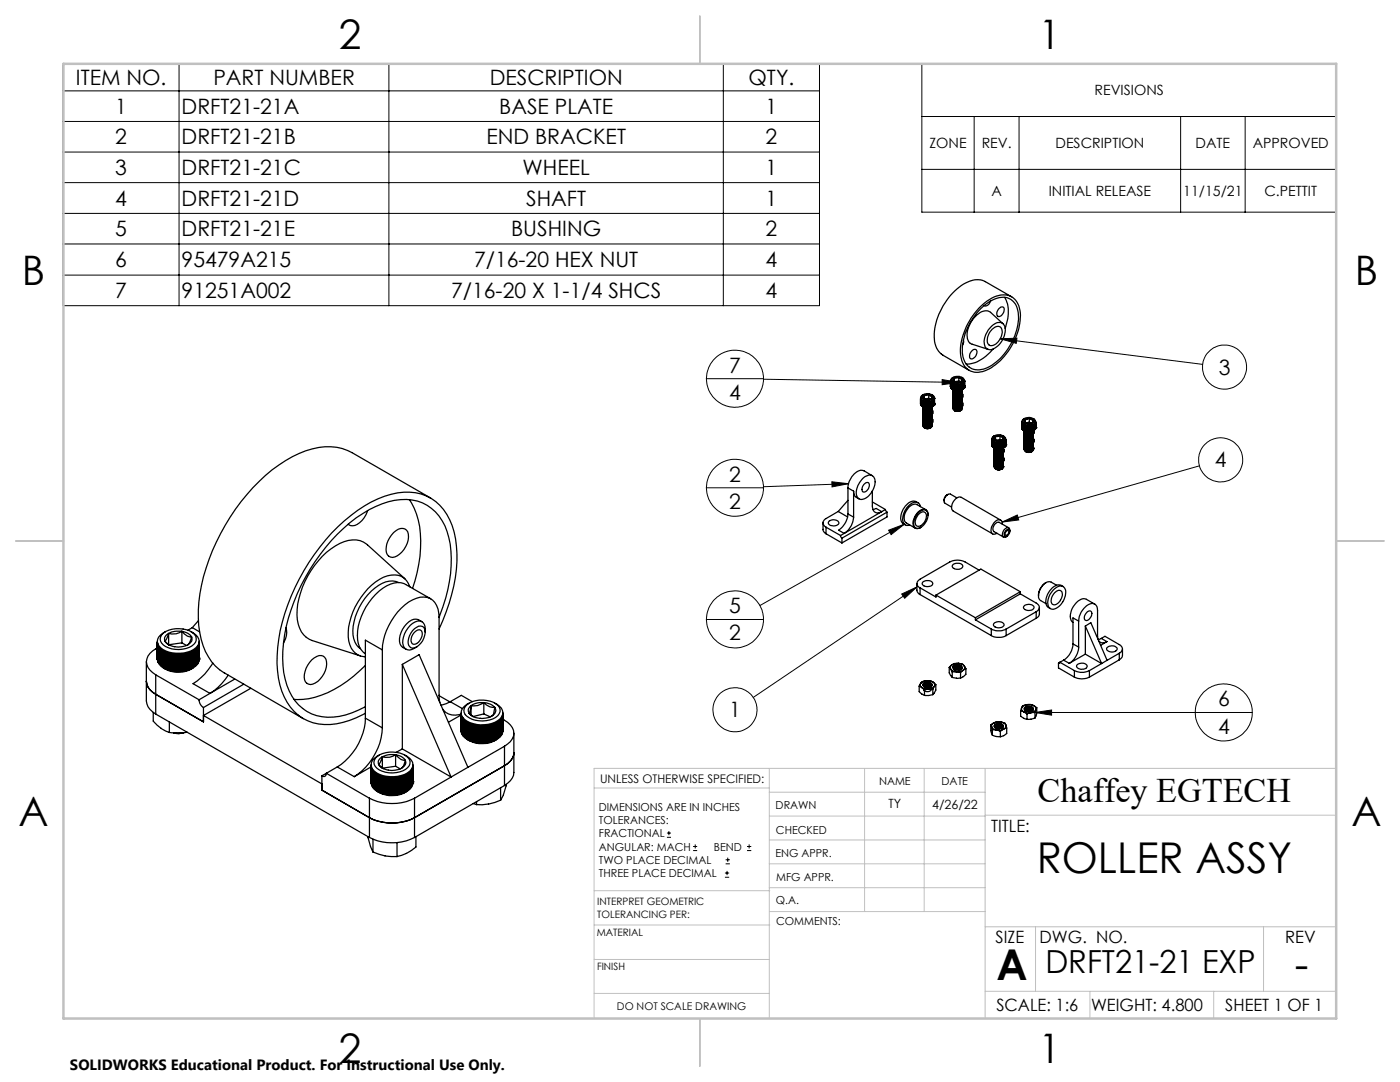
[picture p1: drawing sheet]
<svg xmlns="http://www.w3.org/2000/svg" width="279mm" height="216mm" viewBox="0 0 279 216" stroke-linecap="round" stroke-linejoin="round" font-family="sans-serif">
<defs><g id="words">
<g font-size="8.5">
<text x="206.9" y="174.2">ROLLER ASSY</text>
<text x="198.9" y="195.5">A</text>
<text x="258.4" y="195.4">-</text>
</g>
<g font-size="8.1">
<text x="67.6" y="9.7">2</text>
<text x="207.3" y="9.7">1</text>
<text x="4.4" y="57">B</text>
<text x="270.4" y="57">B</text>
<text x="3.7" y="164.9">A</text>
<text x="269.7" y="164.9">A</text>
<text x="67.6" y="212.2">2</text>
<text x="207.3" y="212.2">1</text>
</g>
<text font-size="6.9" x="207.1" y="160.1">Chaffey EGTECH</text>
<text font-size="6.3" x="208.6" y="194.1">DRFT21-21 EXP</text>
<g font-size="4.2">
<text x="15.1" y="16.9">ITEM NO.</text>
<text x="42.6" y="16.9">PART NUMBER</text>
<text x="97.7" y="16.9">DESCRIPTION</text>
<text x="149.4" y="16.9">QTY.</text>
<text x="23" y="22.7">1</text>
<text x="36.3" y="22.7">DRFT21-21A</text>
<text x="99.6" y="22.7">BASE PLATE</text>
<text x="152.8" y="22.7">1</text>
<text x="23" y="28.8">2</text>
<text x="36.3" y="28.8">DRFT21-21B</text>
<text x="97.1" y="28.8">END BRACKET</text>
<text x="152.8" y="28.8">2</text>
<text x="23" y="34.9">3</text>
<text x="36.3" y="34.9">DRFT21-21C</text>
<text x="104.3" y="34.9">WHEEL</text>
<text x="152.8" y="34.9">1</text>
<text x="23" y="41">4</text>
<text x="36.2" y="41">DRFT21-21D</text>
<text x="105" y="41">SHAFT</text>
<text x="152.8" y="41">1</text>
<text x="23" y="47.1">5</text>
<text x="36.2" y="47.1">DRFT21-21E</text>
<text x="102" y="47.1">BUSHING</text>
<text x="152.8" y="47.1">2</text>
<text x="23" y="53.3">6</text>
<text x="36.2" y="53.3">95479A215</text>
<text x="94.6" y="53.3">7/16-20 HEX NUT</text>
<text x="152.8" y="53.3">4</text>
<text x="23" y="59.5">7</text>
<text x="36.2" y="59.5">91251A002</text>
<text x="90" y="59.5">7/16-20 X 1-1/4 SHCS</text>
<text x="152.8" y="59.5">4</text>
<text x="145.5" y="74.4">7</text>
<text x="243.2" y="74.7">3</text>
<text x="145.5" y="79.8">4</text>
<text x="242.5" y="93.3">4</text>
<text x="145.5" y="96.1">2</text>
<text x="145.5" y="101.5">2</text>
<text x="145.5" y="122.4">5</text>
<text x="145.5" y="127.8">2</text>
<text x="145.5" y="143.1">1</text>
<text x="243.1" y="140.9">6</text>
<text x="243.1" y="146.4">4</text>
</g>
<g font-size="3.4">
<text x="197.8" y="166">TITLE:</text>
<text x="198.7" y="188.1">SIZE</text>
<text x="207.5" y="188.1">DWG. NO.</text>
<text x="256.5" y="188.2">REV</text>
<text x="198.8" y="201.7">SCALE: 1:6</text>
<text x="217.7" y="201.8">WEIGHT: 4.800</text>
<text x="244.5" y="201.7">SHEET 1 OF 1</text>
</g>
<text font-size="3" x="14" y="213.5">SOLIDWORKS Educational Product. For Instructional Use Only.</text>
<g font-size="2.8">
<text x="218.4" y="19">REVISIONS</text>
<text x="185.5" y="29.6">ZONE</text>
<text x="195.9" y="29.6">REV.</text>
<text x="210.7" y="29.6">DESCRIPTION</text>
<text x="238.6" y="29.6">DATE</text>
<text x="250" y="29.6">APPROVED</text>
<text x="197.9" y="39.1">A</text>
<text x="209.3" y="39.1">INITIAL RELEASE</text>
<text x="236.1" y="39.1">11/15/21</text>
<text x="252.4" y="39.1">C.PETTIT</text>
</g>
<g font-size="2.5">
<text x="177.3" y="161.3">TY</text>
<text x="186" y="161.4">4/26/22</text>
</g>
<text font-size="2.4" x="119.8" y="156.2">UNLESS OTHERWISE SPECIFIED:</text>
<g font-size="2.2">
<text x="119.5" y="161.8">DIMENSIONS ARE IN INCHES</text>
<text x="154.8" y="161.4">DRAWN</text>
<text x="175.4" y="156.6">NAME</text>
<text x="187.9" y="156.7">DATE</text>
<text x="119.5" y="164.4">TOLERANCES:</text>
<text x="119.5" y="167.1">FRACTIONAL</text>
<text x="154.9" y="166.3">CHECKED</text>
<text x="119.5" y="169.7">ANGULAR: MACH</text>
<text x="119.5" y="172.4">TWO PLACE DECIMAL</text>
<text x="142.5" y="169.7">BEND</text>
<text x="154.8" y="171">ENG APPR.</text>
<text x="119.5" y="175">THREE PLACE DECIMAL</text>
<text x="154.9" y="175.7">MFG APPR.</text>
<text x="154.9" y="180.4">Q.A.</text>
<text x="154.9" y="184.6">COMMENTS:</text>
</g>
<text font-size="2.1" x="123.1" y="201.6">DO NOT SCALE DRAWING</text>
<g font-size="2">
<text x="119.2" y="180.6">INTERPRET GEOMETRIC</text>
<text x="119.2" y="183.1">TOLERANCING PER:</text>
<text x="119.1" y="186.7">MATERIAL</text>
<text x="119.1" y="193.5">FINISH</text>
</g>
</g></defs>
<g fill="none" stroke="#000" stroke-width=".2">
<path d="M12.6 12.7h150.9v48.3h-150.9zM12.6 18.1h150.9M35.7 12.7v48.3M77.6 12.7v48.3M144.4 12.7v48.3M184 12.7h82.7v29.6h-82.7zM12.6 24.2h150.9M12.6 30.3h150.9M12.6 36.4h150.9M184 23.2h82.7M184 33.8h82.7M194.4 23.2v19.1"/>
<path d="M203.4 23.2v19.1M235.6 23.2v19.1M248.5 23.2v19.1M12.6 42.6h150.9M12.6 48.7h150.9M12.6 54.9h150.9M141 75.6h11.4M152.4 75.7l38.9 .6M188 75.7l3.3 .6-3.3 .5zM199.6 67.6l3.4-.1-.2 1zM199.6 67.6l40.4 5.1M141 97.3h11.4"/>
<path d="M166 96.1l3.3 .4-3.2 .7zM169.3 96.5l-16.9 .6M239.4 93l-39.4 11.2M177.3 105.8l3.2-1.2-2.7 2.1zM180 118.5l3-1.4-2.4 2.3zM180.5 104.6l-28.8 16.2M183 117.1l-32.7 22.1M200 104.2l3-1.4 .3 1zM141 123.6h11.4M206.6 142.2l3.3-.5v1zM206.6 142.2h43.3M133.1 167.1h.8"/>
<path d="M133.1 166.2h.8M133.5 165.8v.9M138.3 169.7h.8M138.3 168.9h.8M138.7 168.5v.8M144.7 175h.8M144.7 174.2h.8M144.8 172.4h.9M144.8 171.6h.9M145.1 173.8v.8M145.2 171.1v.9M149.1 169.7h.8"/>
<path d="M149.1 168.9h.8M149.5 168.5v.8"/>
<circle cx="146.7" cy="75.6" r="5.7"/>
<circle cx="244.4" cy="73.3" r="4.4"/>
<circle cx="146.7" cy="97.3" r="5.7"/>
<circle cx="243.6" cy="91.8" r="4.4"/>
<circle cx="146.7" cy="123.6" r="5.7"/>
<circle cx="146.7" cy="141.6" r="4.4"/>
<circle cx="244.2" cy="142.2" r="5.7"/>
</g>
<g fill="none" stroke="#c0c0c0" stroke-width=".2">
<path d="M118.6 157.2h34.9M153.5 153.3v49.9M153.5 158.1h43.1M172.5 153.3v28.6M184.4 153.3v28.6M196.6 153.3v49.9M266.7 153.3h-148.1v49.9M118.6 177.7h35M153.5 167.6h43.1M153.5 162.8h43.1M153.5 172.4h43.1M153.5 177.1h43.1"/>
<path d="M196.6 162.7h70.1M118.6 198.2h34.9M118.6 191.5h34.9M118.6 184.6h35M153.6 181.9h43M196.6 197.8h70.1M196.6 184.9h70.1M206.7 184.9v12.9M217.5 197.8v5.4M242.2 197.8v5.4M252.2 184.9v12.9"/>
</g>
<path d="M139.7 3.2v9.5M3.1 107.9h9.6M266.7 107.9h9.5M139.7 203.2v9.6" fill="none" stroke="#c0c0c0" stroke-width=".25"/>
<path d="M12.7 12.7h254v190.5h-254z" fill="none" stroke="#c0c0c0" stroke-width=".5"/>
<path d="M199.6 67.6l3.4-.1-.2 1zM206.6 142.2l3.3-.5v1zM180 118.5l3-1.4-2.4 2.3zM177.3 105.8l3.2-1.2-2.7 2.1zM166 96.1l3.3 .4-3.2 .7zM200 104.2l3-1.4 .3 1zM188 75.7l3.3 .6-3.3 .5z" fill="#000"/>
<g fill="none" stroke="#000" stroke-width=".25">
<path d="M200.5 59.3a7.1 7.1 0 0 1 .1 6.2M201.9 59.2l-5.3-3a4.5 4.5 0 0 0-4.8 .8 13 13 0 0 0-5.3 11.2 3.9 3.9 0 0 0 1.7 2.7l5.2 3M183.7 79.5h.1M183.7 79.5v.1M183.7 79.6l.1 .1M183.7 79.4v1.3M183.8 79.7h.1M183.8 79.7v1.1M183.8 79.8h.1M183.8 79.8l.1 .1M183.8 79.8l.1 1.1M183.9 79.9h.1"/>
<path d="M183.9 79.9v1.1M184 79.9v1.1M184 79a1.56 1.56 0 0 1 2.3 .2 1.37 1.37 0 0 1-2.2 .4l-.2-.2zM184 80h.1M184 80l.1 1.1M184.2 79.4a1.18 1.18 0 0 0 1.5 .2M184.2 79.4l.3 .3M184.3 78.7a.7 .7 0 0 0-.6 .8 .7 .7 0 0 0 .8 .6 1.49 1.49 0 0 0 2-.7l-.1-.3-.5-.4M184.5 78.9l-.3 .2v.3M184.5 78.9l-.3 .5M184.5 78.9v.7l.8-.1M185.3 78.7l.5 .2 .2 .2"/>
<path d="M185.3 78.7l-.8 .2M185.3 78.7l.7 .4M185.3 78.7v.8M185.3 79.5l.4 .2M186 79.1l-.1 .3-.2 .2M186 79.1l-.3 .5M186.2 79.9h.1M186.2 79.9v1.1M186.3 79.9l-.1 1.1M186.3 79.9h.1M186.3 79.9v1M186.4 79.8l-.1 .1"/>
<path d="M186.4 79.8l-.1 1.1M186.4 79.7v.1M186.4 79.7v1.1M186.4 79.7h.1M186.5 79.5l-.1 .2M186.5 79.5h.1M186.5 79.4v1.3M189.7 76v.1M189.7 77.1h.1M189.7 76.1h.1M189.7 77.1v.1M189.7 77.2a1.64 1.64 0 0 0 2.7 .1l.1-.1"/>
<path d="M189.7 76v1.2M189.7 76.1v.1M189.7 77.2h.1M189.7 76.2h.1M189.7 76.1l.1 1.2M189.8 76.2v.1M189.8 77.3h.1M189.8 76.3v.1M189.8 77.4h.1M189.8 76.3v1.1M189.8 76.4h.1M189.8 77.4l.1 .1"/>
<path d="M189.8 76.4l.1 1.1M189.9 77.5h.1M189.9 76.4v.1M189.9 76.4v1.1M189.9 76.5l.1 1.1M189.9 76.5v1M190 76.5h.1M190 77.6h.1M190 77.5h-.1M190 76.5l.1 .1M190 76.5v1.1M190 77.5v.1"/>
<path d="M190.1 76.6h.1M190.1 77.6h.1M190.1 76.6v1M190.1 75.4a1.49 1.49 0 0 1 2.2 .3 1.43 1.43 0 0 1-2.4 .2v-.3zM190.1 77.6l.1 .1M190.1 77.7l.2 .1M190.1 79.8h.1M190.1 79.7h.1M190.1 79.5h.1M190.1 78.3h.1M190.1 78.1h.1M190.1 77.9h.1"/>
<path d="M190.1 77.8h.1M190.1 78.4v.1M190.1 78.6h.1M190.1 78.8h.1M190.1 79h.1M190.1 79.1v.1M190.1 79.3h.1M190.2 76.6v.1M190.2 77.7h.1M190.2 77.8a1.08 1.08 0 0 0 1.8 0M190.2 77.8a1.1 1.1 0 0 0 1.8 0M190.2 76.6v1.1"/>
<path d="M190.2 76.7h.1M190.2 75.9a1.18 1.18 0 0 0 1.5 .3M190.2 75.9l.3 .3M190.2 76.7v1M190.3 75.3a.7 .7 0 0 0-.6 .8 .7 .7 0 0 0 .8 .6 1.64 1.64 0 0 0 1.9-.6v-.5l-.5-.3M190.3 77.8a1.24 1.24 0 0 0 1.5 .1M190.3 77.8l.6 .3 1-.3M190.3 76.7h.1M190.3 77.7v.1M190.3 76.7v1M190.3 77.7h.1M190.3 77.7h-.1"/>
<path d="M190.3 76.7v1.1M190.4 76.7v1.1M190.4 77.8h.1M190.4 76.7h.1M190.4 75.4l-.2 .3v.2M190.4 75.4l-.2 .5M190.4 75.4v.8l.9-.2M190.5 76.7v.1M190.5 77.8h.1M190.5 76.7v1.1M190.5 77.8h-.1M190.5 76.8h.1"/>
<path d="M190.5 76.8v1M190.6 76.8v1M190.6 77.8h-.1M190.6 76.8h.1M190.6 77.8h.1M190.6 77.8l.1 .1M190.7 76.8h.1M190.7 77.9h.1M190.7 76.8v1.1M190.7 77.8h-.1M190.8 76.8h.1M190.8 77.9h.1"/>
<path d="M190.8 76.8v1.1M190.8 77.8l-.1 .1M190.9 76.8h.1M190.9 77.9h.1M190.9 76.8v1.1M190.9 77.8l-.1 .1M190.9 77.8v.1M190.9 76.8v1M191 76.8l-.1 1.1M191 76.8h.1M191 77.9h.1M191 76.8v1.1"/>
<path d="M191 76.8l.1 1.1M191.1 77.9h.1M191.1 76.8v1M191.1 77.8v.1M191.2 76.8v1.1M191.2 76.8l-.1 1.1M191.2 77.9h-.1M191.2 76.8h.1M191.2 77.9h.1M191.2 76.8v1M191.2 77.8v.1M191.2 77.8l.1 .1"/>
<path d="M191.3 76.8h.1M191.3 77.9h.1M191.3 76.8v1.1M191.3 75.3l.7 .4M191.3 75.3l-.9 .1M191.3 75.3v.7M191.3 77.8l.1 .1M191.3 76l.3 .2M191.4 76.8h.1M191.4 77.9h.1M191.4 76.8v1.1M191.4 77.8l.1 .1"/>
<path d="M191.5 76.8v1.1M191.5 77.8h.1M191.6 76.8h-.1M191.6 77.8l-.1 .1M191.6 76.8v1M191.6 77.8h.1M191.7 76.7v1.1M191.7 76.7h.1M191.7 77.8h.1M191.8 76.7h-.1M191.8 77.8h-.1M191.8 76.7v1.1"/>
<path d="M191.8 77.8h.1M191.8 77.7v.1M191.9 77.8h.1M191.9 77.7h.1M191.9 76.7h.1M191.9 76.7v1.1M192 76.6h.1M192 77.7h.1M192 76.6l-.1 .1M192 77.7h-.1M192 75.7v.2l-.3 .3M192 75.7l-.3 .5"/>
<path d="M192 77.9a.97 .97 0 0 1-.8 .7 .97 .97 0 0 1-1-.5v-.1M192 78.1a.97 .97 0 0 1-.8 .7 .97 .97 0 0 1-1-.5v-.1M192 78.2a.97 .97 0 0 1-.8 .8 .97 .97 0 0 1-1-.5v-.1M192 78.4a.97 .97 0 0 1-.8 .8 .97 .97 0 0 1-1-.5v-.1M192 78.6a.97 .97 0 0 1-.8 .7 .97 .97 0 0 1-1-.5v-.1M192 78.8a.96 .96 0 0 1-.9 .7 .96 .96 0 0 1-.9-.6M192 79a.96 .96 0 0 1-.9 .6 .96 .96 0 0 1-.9-.5M192 79.1a.96 .96 0 0 1-.9 .7 .96 .96 0 0 1-.9-.6M192 79.3a.99 .99 0 0 1-.9 .7 .99 .99 0 0 1-.9-.6M192 79.5a1.08 1.08 0 0 1-1.8 .2v-.1M192 79.6a.97 .97 0 0 1-.8 .8 .97 .97 0 0 1-1-.5v-.1M192 79.8a.97 .97 0 0 1-.8 .7 .97 .97 0 0 1-1-.5v-.1"/>
<path d="M192 80a.97 .97 0 0 1-.8 .7 .97 .97 0 0 1-1-.5v-.1M192 76.6v1.1M192 77.6v.1M192 78.7h.1M192 78.9h.1M192 79.1h.1M192 79.2h.1M192 77.8a.99 .99 0 0 1-.9 .6 .99 .99 0 0 1-.9-.5M192 79.9a1.05 1.05 0 0 1-1.8 .1M192 79.7a1 1 0 0 1-.9 .7 1 1 0 0 1-.9-.6M192 79.6a1 1 0 0 1-.9 .6 1 1 0 0 1-.9-.5M192 79.4a1 1 0 0 1-.9 .6 1 1 0 0 1-.9-.5"/>
<path d="M192 79.2a1.07 1.07 0 0 1-1.8 .1M192 79.1a1.07 1.07 0 0 1-1.8 .1M192 78.9a1.04 1.04 0 0 1-1.8 .1M192 78.7a1.04 1.04 0 0 1-1.8 .1M192 78.5a1 1 0 0 1-.9 .7 1 1 0 0 1-.9-.6M192 78.4a1 1 0 0 1-.9 .6 1 1 0 0 1-.9-.5M192 78.2a1 1 0 0 1-.9 .6 1 1 0 0 1-.9-.5M192 78a1 1 0 0 1-.9 .6 1 1 0 0 1-.9-.5M192 77.8a1 1 0 0 1-.9 .7 1 1 0 0 1-.9-.6M192 79.9h.1M192.1 76.6h-.1M192.1 77.6l-.1 .1"/>
<path d="M192.1 77.7a1.94 1.94 0 0 1-1.8 .1M192.1 76.6v1M192.1 76.6h.1M192.1 77.6h.1M192.1 77.6h-.1M192.2 77.6h-.1M192.2 76.5l-.1 1.1M192.2 77.5h.1M192.2 76.5h.1M192.2 77.5v.1M192.2 76.5v1M192.3 76.4h.1"/>
<path d="M192.3 77.5h.1M192.3 76.4l-.1 .1M192.3 77.5h-.1M192.3 67.8v.4l-.2 .7M192.3 76.4v1M192.3 76.4v1.1M192.3 77.4h.1M192.3 77.4v.1M192.4 76.3h.1M192.4 77.4h.1M192.4 77.3h.1M192.4 77.3v.1"/>
<path d="M192.4 76.3v1.1M192.4 76.2v.1M192.4 76.2h.1M192.4 77.2v.1M192.4 76.2v1.1M192.4 77.2h.1M192.5 76.1l-.1 .1M192.5 77.2h-.1M192.5 77.2h.1M192.5 76h.1M192.5 77v.1M192.5 77h.1"/>
<path d="M192.5 76v1.2M193.9 70.1a.61 .61 0 0 1 .8-.4 .61 .61 0 0 1 .2 1 .89 .89 0 0 1-1.3 .7l-.1-.7zM195.7 61.6a6.2 6.2 0 0 1 5.3-2.2 3.6 3.6 0 0 1 2.3 3.9 12.2 12.2 0 0 1-6.6 10.2 3.2 3.2 0 0 1-4.6-3.1 12.1 12.1 0 0 1 3.6-8.8zM195.7 61.1a6.1 6.1 0 0 1 5.6-2.2 3.8 3.8 0 0 1 2.4 4 12.9 12.9 0 0 1-6.8 10.9 3.4 3.4 0 0 1-5.2-3.1 13.1 13.1 0 0 1 4-9.6zM197.7 60a1.05 1.05 0 0 1-1.3 1M197.7 65.3a1.73 1.73 0 0 1 2.6-.6 3.4 3.4 0 0 1-.7 3.9 2.22 2.22 0 0 1-2.7 1 2.72 2.72 0 0 1 .2-3.5zM198 65.7a1.07 1.07 0 0 1 1-.6 1.07 1.07 0 0 1 1 .7 2.8 2.8 0 0 1-2.3 3.2 1.19 1.19 0 0 1-.6-1.7l.3-.9zM198.2 69.6a7.1 7.1 0 0 1-5.4 3M199.4 61.5a.54 .54 0 0 1 .8-.2 .54 .54 0 0 1 .2 .7 1.04 1.04 0 0 1-1.3 1.1 1.14 1.14 0 0 1 .3-1.6zM200.2 64.6l-2.5-2.3a2.23 2.23 0 0 0-3 .8 4.8 4.8 0 0 0-1.4 5l.5 .5 3.4 1.1M81.7 99.7a15.4 15.4 0 0 1 2.2 9.7 29.4 29.4 0 0 1-1.6 8M85.9 99.4l-15.7-9.1a11.1 11.1 0 0 0-9.2-.3 29.6 29.6 0 0 0-12.9 10.1 40 40 0 0 0-8.5 21.6 15.3 15.3 0 0 0 3.4 11.2l1.7 1.4 15.8 9.1"/>
<path d="M169.2 97.4l1.2 .6M169.2 97.4v5.2M169.2 99.8l-1.9 2.3M170.4 98l.2 1 .8 .6M170.4 98v5.2M172.2 95.5a1.62 1.62 0 0 1 2-.5 2.85 2.85 0 0 1-.5 3.6 1.86 1.86 0 0 1-2.3 .9 2.5 2.5 0 0 1 .2-3.2zM172.4 96.7a.57 .57 0 0 1 .6-.4 .57 .57 0 0 1 .5 .4 1.22 1.22 0 0 1-1.3 1.4 1.35 1.35 0 0 1 .2-1.4zM174.1 94.9l-1.7-1a2.26 2.26 0 0 0-2.6 1.5l-.3 .7-.3 1.3M174.1 98v3a1.14 1.14 0 0 0 .5 1.2 1.14 1.14 0 0 0 1.4-.1M183.7 80.5v.1M183.7 80.6h.1M183.7 80.7h.1"/>
<path d="M183.7 80.6v.1M183.7 80.6a1.64 1.64 0 0 0 2.4 .5l.4-.5M183.7 80.5h.1M183.8 80.7v.1M183.8 80.8h.1M183.8 80.7h.1M183.8 80.9h.1M183.9 80.9h.1M183.9 80.9v.1M183.9 81h.1M184 81h.1M184 81l.1 .1"/>
<path d="M184.1 81.1h.1M184.1 81.2h.2M184.2 81.1h.1M184.2 84.8h.1M184.2 84.7h.1M184.2 83.5h.1M184.2 83.3h.1M184.2 83.1h.1M184.2 82.9h.1M184.2 81.7h.1M184.2 81.6h.1M184.2 81.4h.1"/>
<path d="M184.2 81.2h.1M184.2 80.1h.1M184.2 80.1v1M184.2 81.2a1.11 1.11 0 0 0 1.8 0M184.2 81.2a1.07 1.07 0 0 0 1.8 .1v-.1M184.2 82.1h.1M184.2 82.4h.1M184.2 82.8h.1M184.2 83.6h.1M184.2 85a.79 .79 0 0 0 1.1 .5M184.3 81.2h.1M184.3 81.2l.6 .3 1-.2"/>
<path d="M184.3 80.1l.1 .1M184.3 80.1v1.1M184.3 81.2v.1a1.29 1.29 0 0 0 1.5 0M184.3 81.1v.1M184.4 80.2h.1M184.4 81.2h.1M184.4 80.2v1M184.5 80.2v1.1M184.5 81.2h.1M184.5 85.3v.1M184.5 80.2v1M184.5 80.2h.1"/>
<path d="M184.5 81.3h.1M184.5 85.4l.9 .1 .3-.1-.6 .1M184.6 85.4l.5 .1M184.6 80.2h.1M184.6 81.3h.1M184.6 80.2v1.1M184.6 81.2l-.1 .1M184.6 81.2l.1 .1M184.6 80.2v1M184.6 81.2v.1M184.7 80.2v.1M184.7 80.2v1.1"/>
<path d="M184.7 81.2v.1M184.7 81.3h.1M184.8 80.3l-.1 1M184.8 80.3v1M184.8 81.3h-.1M184.8 80.3h.1M184.8 81.3h.1M184.9 80.3h.1M184.9 81.3h.1M184.9 80.3v1M184.9 81.3h-.1M185 80.3h.1"/>
<path d="M185 81.3h.1M185 81.3h-.1M185 80.3v1M185 80.3l.1 1M185.1 80.3h.1M185.1 81.3h.1M185.1 80.3v1M185.2 80.3l-.1 1M185.2 80.3h.1M185.2 81.3h.1M185.2 80.3v1M185.3 80.3h.1"/>
<path d="M185.3 81.3h.1M185.3 80.3v1M185.3 85.5h-.2M185.4 80.3v1M185.4 80.3h.1M185.4 81.3h.1M185.5 80.3v1M185.5 81.3h-.1M185.5 81.3h.1M185.5 81.2l.1 .1M185.6 80.2l-.1 .1M185.6 81.3h-.1"/>
<path d="M185.6 80.2h.1M185.6 81.3h.1M185.6 80.2v1.1M185.7 80.2h-.1M185.7 81.2l-.1 .1M185.7 80.2h.1M185.7 81.2h.1M185.7 80.2v1M185.7 85.3l-.7 .2-.4-.1M185.7 85.3h.1M185.8 80.2h-.1M185.8 81.2h-.1"/>
<path d="M185.8 80.2h.1M185.8 81.2h.1M185.8 80.2v1M185.8 81.2h-.2M185.9 80.2h.1M185.9 81.2h.1M185.9 80.1v1.1M185.9 81.1h.1M186 80.1h.1M186 81.1h.1M186 80.1h-.1M186 81.1l-.1 .1"/>
<path d="M186 80.1v1M186 82h.1M186 82.2h.1M186 82.3h.1M186 82.5h.1M186 83.7h.1M186 83.9h.1M186 84.1h.1M186 84.2h.1M186 81.2a1.08 1.08 0 0 1-1.8 .3v-.2M186 81.4a1.01 1.01 0 0 1-.8 .7 1.01 1.01 0 0 1-1-.5v-.1M186 81.5a1.01 1.01 0 0 1-.8 .8 1.01 1.01 0 0 1-1-.5v-.1"/>
<path d="M186 81.7a1.01 1.01 0 0 1-.8 .7 1.01 1.01 0 0 1-1-.4v-.2M186 81.9a1 1 0 0 1-.9 .7 1 1 0 0 1-.9-.6M186 82.1a.99 .99 0 0 1-.9 .6 .99 .99 0 0 1-.9-.5M186 82.2a.99 .99 0 0 1-.9 .7 .99 .99 0 0 1-.9-.6M186 82.4a.99 .99 0 0 1-.9 .7 .99 .99 0 0 1-.9-.6M186 82.6a.99 .99 0 0 1-.9 .7 .99 .99 0 0 1-.9-.6M186 82.8a.99 .99 0 0 1-.9 .6 .99 .99 0 0 1-.9-.5M186 82.9a1.06 1.06 0 0 1-1.8 .2v-.1M186 83.1a1.01 1.01 0 0 1-.8 .7 1.01 1.01 0 0 1-1-.5v-.1M186 83.3a1.01 1.01 0 0 1-.8 .7 1.01 1.01 0 0 1-1-.5v-.1M186 83.4a1.01 1.01 0 0 1-.8 .8 1.01 1.01 0 0 1-1-.5v-.1M186 83.6a1 1 0 0 1-.9 .7 1 1 0 0 1-.9-.6 .99 .99 0 0 0 .9 .6 .99 .99 0 0 0 .9-.6"/>
<path d="M186 83.8a.99 .99 0 0 1-.9 .7 .99 .99 0 0 1-.9-.6M186 84a.99 .99 0 0 1-.9 .6 .99 .99 0 0 1-.9-.5M186 84.1a.99 .99 0 0 1-.9 .7 .99 .99 0 0 1-.9-.6M186 84.3a.99 .99 0 0 1-.9 .7 .99 .99 0 0 1-.9-.6M186 84.5a.99 .99 0 0 1-.9 .7 .99 .99 0 0 1-.9-.6M186 84.7a1.06 1.06 0 0 1-1.8 .2v-.1M186 84.8a.67 .67 0 0 1-.7 .7M186 84.9l-.1 .4-.6 .2M186 84.7a1 1 0 0 1-.9 .7 1 1 0 0 1-.9-.6M186 84.6a1 1 0 0 1-.9 .6 1 1 0 0 1-.9-.5M186 84.4a1.04 1.04 0 0 1-1.8 .1M186 84.2a1.05 1.05 0 0 1-1.8 .1"/>
<path d="M186 84.1a1.05 1.05 0 0 1-1.8 0M186 83.9a1.02 1.02 0 0 1-.9 .6 1.02 1.02 0 0 1-.9-.5M186 83.5a1 1 0 0 1-.9 .7 1 1 0 0 1-.9-.6M186 83.4a1.05 1.05 0 0 1-1.8 .1M186 83.2a1 1 0 0 1-.9 .6 1 1 0 0 1-.9-.5M186 83a1.05 1.05 0 0 1-1.8 .1M186 82.8a1 1 0 0 1-.9 .7 1 1 0 0 1-.9-.6M186 82.7a1.07 1.07 0 0 1-1.8 .1M186 82.5a1.05 1.05 0 0 1-1.8 .1M186 82.3a1.07 1.07 0 0 1-1.8 .1M186 82.2a1.02 1.02 0 0 1-.9 .6 1.02 1.02 0 0 1-.9-.6M186 82a1.04 1.04 0 0 1-1.8 .1"/>
<path d="M186 81.8a1.04 1.04 0 0 1-1.8 .1M186 81.6a1 1 0 0 1-.9 .7 1 1 0 0 1-.9-.6M186 81.5a1.05 1.05 0 0 1-1.8 .1M186 81.3a1 1 0 0 1-.9 .6 1 1 0 0 1-.9-.5M186 81.5h.1M186 81.8h.1M186 82.7h.1M186 83h.1M186 83.4h.1M186.1 81.1h.1M186.1 80v1.1M186.1 81.2a1.94 1.94 0 0 1-1.8 0"/>
<path d="M186.1 81h.1M186.2 81l-.1 .1M186.2 81h.1M186.3 81h-.1M186.3 80.9h.1M186.3 80.9v.1M186.4 80.9h-.1M186.4 80.8h.1M186.4 80.8v.1M186.4 80.7v.1M186.4 80.7h.1M186.5 80.7h-.1"/>
<path d="M186.5 80.6v.1M186.5 80.6h.1M186.5 80.5h.1M189.2 98.7a1.25 1.25 0 0 0-.8 1.2M190.1 81.4h.1M190.1 81.2h.1M190.1 80h.1M190.1 80.2h.1M190.1 80.3v.1M190.1 80.5h.1M190.1 80.7h.1M190.1 80.9h.1"/>
<path d="M190.1 81v.1M190.2 81.5v.1a.79 .79 0 0 0 1.1 .4M190.5 81.9l.5 .2 .7-.2-.6 .2M191 99.3l-1.3-.7a1.22 1.22 0 0 0-1.1 1.8l1.3 .8M191.3 82l-.2 .1M191.7 81.9h.1M191.7 81.9l-.7 .2-.4-.1 .5 .1M192 80.2a.97 .97 0 0 1-.8 .7 .97 .97 0 0 1-1-.5v-.1M192 80.3a.97 .97 0 0 1-.8 .8 .97 .97 0 0 1-1-.5v-.1M192 80.5a.96 .96 0 0 1-.9 .7 .96 .96 0 0 1-.9-.6M192 80.7a.96 .96 0 0 1-.9 .7 .96 .96 0 0 1-.9-.6M192 80.9a.96 .96 0 0 1-.9 .6 .96 .96 0 0 1-.9-.5"/>
<path d="M192 81a.99 .99 0 0 1-.9 .7 .99 .99 0 0 1-.9-.6M192 81.2a1.08 1.08 0 0 1-1.8 .3v-.2M192 81.4a.73 .73 0 0 1-.7 .6M192 80.4h.1M192 80.6h.1M192 80.8h.1M192 81h.1M192 81.5l-.1 .3-.6 .2M192 81.3a1 1 0 0 1-.9 .6 1 1 0 0 1-.9-.5M192 81.1a1.05 1.05 0 0 1-1.8 .1M192 81a1.07 1.07 0 0 1-1.8 .1M192 80.8a1.07 1.07 0 0 1-1.8 .1"/>
<path d="M192 80.6a1.04 1.04 0 0 1-1.8 .1M192 80.4a1.04 1.04 0 0 1-1.8 .1M192 80.3a1.05 1.05 0 0 1-1.8 .1M192 80.1a1 1 0 0 1-.9 .6 1 1 0 0 1-.9-.5M192 80.3h.1M192 81.1h.1M192 81.5h.1M197.9 87.7l.1 .2M197.9 88.7v.1M197.9 88.8v.1M197.9 88.9h.1M197.9 88.8a1.64 1.64 0 0 0 2.4 .6l.4-.6"/>
<path d="M197.9 88.8h.1M197.9 88.7h.1M197.9 87.6v1.3M198 87.9h.1M198 88.9v.1M198 89h.1M198 88.9h.1M198 87.9v1.1M198 88h.1M198 89l.1 .1M198.1 88v.1M198.1 89.1h.1"/>
<path d="M198.1 88v1.1M198.1 88.1h.1M198.1 89.1l.1 .1M198.1 88.1v1M198.2 88.1v1.1M198.2 88.1v.1M198.2 89.2h.1M198.2 88.2h.1M198.2 89.2l.1 .1M198.2 88.2v1M198.3 88.2h.1M198.3 89.3h.1"/>
<path d="M198.3 88.2v1.1M198.3 88.2l.1 .1M198.3 87a1.57 1.57 0 0 1 2.2 .4 1.23 1.23 0 0 1-1.8 .7 .59 .59 0 0 1-.5-.4 .59 .59 0 0 1 .1-.7zM198.3 89.4l.2 .1M198.4 88.3v1.1M198.4 89.3h.1M198.4 88.3v1M198.4 92.7h.1M198.4 92.5h.1M198.4 92.4h.1M198.4 91.2h.1M198.4 91h.1"/>
<path d="M198.4 90.8h.1M198.4 90.6h.1M198.4 89.4h.1M198.4 88.3h.1M198.4 89.4a1.11 1.11 0 0 0 1.8 0 1.01 1.01 0 0 1-.8 .7 1.01 1.01 0 0 1-1-.6 1 1 0 0 0 .9 .6 1 1 0 0 0 .9-.6M198.4 89.4a1.12 1.12 0 0 0 1.8 .1M198.4 89.7v.1M198.4 91.8v.1M198.4 92.2h.1M198.4 93v.1M198.4 87.6a1.31 1.31 0 0 0 1.6 .2M198.4 87.6l.4 .3"/>
<path d="M198.4 93.2a.79 .79 0 0 0 1.1 .5M198.5 87a.7 .7 0 0 0-.5 .8 .7 .7 0 0 0 .7 .5 1.49 1.49 0 0 0 2-.7l-.1-.3-.4-.3M198.5 88.3h.1M198.5 89.4h.1M198.5 89.5a1.37 1.37 0 0 0 1.6 0M198.5 88.3v1.1M198.5 89.3l-.1 .1M198.5 88.3l.1 .1M198.5 89.5l.6 .2 .9-.2M198.6 88.4v1M198.6 89.4h.1M198.6 89.4h-.1"/>
<path d="M198.6 89.4l.1 .1M198.7 89.5h.1M198.7 87.1l-.3 .3v.2M198.7 87.1l-.3 .5M198.7 93.6a1.19 1.19 0 0 0 1.2 0M198.7 87.1v.7l.9-.1M198.7 89.4h-.1M198.8 88.4h.1M198.8 89.5h.1M198.8 88.4h-.2l.1 1.1M198.8 88.4v1.1M198.8 89.4l-.1 .1"/>
<path d="M198.8 89.4v.1M198.9 88.4v1.1M198.9 88.4h.1M198.9 89.5h.1M199 88.4v.1M199 89.5h.1M199 88.4v1.1M199 88.5v1M199.1 89.5h-.1M199.1 88.5h.1M199.1 89.5h.1M199.1 88.5v1"/>
<path d="M199.2 88.5h.1M199.2 89.5h.1M199.2 89.5h-.1M199.2 88.5v1M199.2 88.5l.1 1M199.3 88.5h.1M199.3 89.5h.1M199.3 88.5v1M199.4 88.5h.1M199.4 89.5h.1M199.4 88.5v1M199.5 88.5v1"/>
<path d="M199.5 88.5h.1M199.5 89.5h.1M199.5 93.7h-.1M199.6 88.5h.1M199.6 89.5h.1M199.6 87l.4 .1 .2 .2M199.6 87l-.9 .1M199.6 87l.6 .3M199.6 87v.7M199.6 88.5v1M199.6 87.7l.3 .2M199.7 88.4v1.1"/>
<path d="M199.7 89.5h-.1M199.7 89.5h.1M199.7 88.4h.1M199.7 88.4l-.1 .1M199.8 88.4h.1M199.8 89.5h.1M199.8 88.4v1.1M199.8 89.4l.1 .1M199.9 93.6h.1M199.9 93.6l-.5 .1M199.9 88.4l-.1 1.1M199.9 88.4h.1"/>
<path d="M199.9 89.5h.1M199.9 88.4v1.1M199.9 89.4l.1 .1M200 93.6l-.8 .1-.4-.1 .6 .1M200 93.6h.1M200 88.4v1.1M200 89.4h.1M200 88.4h.1M200 89.4v.1M200 88.4v1M200.1 88.3l-.1 .1M200.1 89.4h-.1"/>
<path d="M200.1 88.3h.1M200.1 89.4h.1M200.1 88.3v1.1M200.1 88.3h.1v1.1M200.2 89.4h-.1M200.2 87.3v.2l-.2 .3M200.2 87.3l-.2 .5M200.2 89.3h.1M200.2 89.7h.1M200.2 89.9h.1M200.2 90h.1M200.2 90.2h.1"/>
<path d="M200.2 91.4h.1M200.2 91.6h.1M200.2 91.8h.1M200.2 91.9h.1M200.2 93.1h.1M200.2 89.3v.1M200.2 89.6a1 1 0 0 1-.8 .6 1 1 0 0 1-1-.5M200.2 89.7a.99 .99 0 0 1-.8 .7 .99 .99 0 0 1-1-.5M200.2 89.9a.99 .99 0 0 1-.8 .7 .99 .99 0 0 1-1-.6M200.2 90.1a.99 .99 0 0 1-.8 .7 .99 .99 0 0 1-1-.6M200.2 90.3a.99 .99 0 0 1-.8 .7 .99 .99 0 0 1-1-.6M200.2 90.5a.99 .99 0 0 1-.8 .6 .99 .99 0 0 1-1-.5"/>
<path d="M200.2 90.6a1.06 1.06 0 0 1-1.8 .2v-.1M200.2 90.8a1.01 1.01 0 0 1-.8 .7 1.01 1.01 0 0 1-1-.5v-.1M200.2 90.9a1.01 1.01 0 0 1-.8 .8 1.01 1.01 0 0 1-1-.5v-.1M200.2 91.1a1 1 0 0 1-.8 .7 1 1 0 0 1-1-.5M200.2 91.3a1 1 0 0 1-.8 .7 1 1 0 0 1-1-.6 .99 .99 0 0 0 .9 .6 .99 .99 0 0 0 .9-.6M200.2 91.5a.99 .99 0 0 1-.8 .7 .99 .99 0 0 1-1-.6M200.2 91.7a.99 .99 0 0 1-.8 .6 .99 .99 0 0 1-1-.5M200.2 91.8a.99 .99 0 0 1-.8 .7 .99 .99 0 0 1-1-.6M200.2 92a.99 .99 0 0 1-.8 .7 .99 .99 0 0 1-1-.6M200.2 92.2a.99 .99 0 0 1-.8 .7 .99 .99 0 0 1-1-.6M200.2 92.4a1.06 1.06 0 0 1-1.8 .2v-.1M200.2 92.5a1.01 1.01 0 0 1-.8 .7 1.01 1.01 0 0 1-1-.5v-.1"/>
<path d="M200.2 92.7a1.01 1.01 0 0 1-.8 .7 1.01 1.01 0 0 1-1-.5v-.1M200.2 92.9a1 1 0 0 1-.8 .6 1 1 0 0 1-1-.5M200.2 93v.1a.67 .67 0 0 1-.7 .6M200.2 93.1l-.2 .5-.5 .1M200.2 93a1 1 0 0 1-.8 .6 1 1 0 0 1-1-.5M200.2 92.8a1.04 1.04 0 0 1-1.8 .1M200.2 92.6a1.05 1.05 0 0 1-1.8 .1M200.2 92.5a1.05 1.05 0 0 1-1.8 0M200.2 92.3a1 1 0 0 1-.8 .6 1 1 0 0 1-1-.5M200.2 92.1a1.02 1.02 0 0 1-.8 .6 1.02 1.02 0 0 1-1-.5M200.2 91.9a1.05 1.05 0 0 1-1.8 .1M200.2 91.8a1.07 1.07 0 0 1-1.8 .1"/>
<path d="M200.2 91.6a1.02 1.02 0 0 1-.9 .6 1.02 1.02 0 0 1-.9-.5M200.2 91.2a1.02 1.02 0 0 1-.9 .6 1.02 1.02 0 0 1-.9-.5M200.2 91.1a1.05 1.05 0 0 1-1.8 .1M200.2 90.9a1 1 0 0 1-.8 .6 1 1 0 0 1-1-.5M200.2 90.7a1.05 1.05 0 0 1-1.8 .1M200.2 90.5a1 1 0 0 1-.8 .7 1 1 0 0 1-1-.6M200.2 90.3a1.04 1.04 0 0 1-1.8 .2M200.2 90.2a1.05 1.05 0 0 1-1.8 .1M200.2 90a1.05 1.05 0 0 1-1.8 .1M200.2 89.9a1.02 1.02 0 0 1-.9 .6 1.02 1.02 0 0 1-.9-.6M200.2 89.7a1.04 1.04 0 0 1-1.8 .1M200.2 89.5h.1"/>
<path d="M200.2 90.7h.1M200.2 91.1h.1M200.2 92.4v.1M200.2 92.6h.1M200.2 92.8h.1M200.3 89.3h.1M200.3 88.2h.1M200.3 88.3v1M200.3 89.4a1.94 1.94 0 0 1-1.8 .1M200.3 88.2v1.1M200.4 88.2h-.1M200.4 89.3h-.1"/>
<path d="M200.4 88.2v1.1M200.4 89.2h.1M200.4 89.2v.1M200.5 88.1l-.1 .1M200.5 89.2h-.1M200.5 88.1l-.1 1.1M200.5 88.1h.1M200.5 89.1v.1M200.5 88.1v1M200.5 89.1l-.1 .1M200.5 89.1h.1M200.6 89.1h-.1"/>
<path d="M200.6 88l-.1 .1M200.6 89.1h.1M200.6 88v1.1M200.6 87.9v.1M200.6 89h.1M200.6 88h.1M200.6 89v.1M200.6 87.9v1.1M200.7 87.9h-.1M200.7 89h-.1M200.7 88.9v.1M200.7 88.9h.1"/>
<path d="M200.7 87.9v1.1M200.7 87.8v.1M200.7 87.7v.1M200.7 88.8v.1M200.7 88.8h.1M200.7 87.7h.1M200.7 88.7v.1M200.7 88.7h.1M200.7 87.6v1.3M203.9 84.2v.1M203.9 85.3h.1M203.9 84.2h.1"/>
<path d="M203.9 84.1v1.3a1.7 1.7 0 0 0 2.8 .1v-.1M203.9 84.4l.1 .1M203.9 85.5h.1M203.9 84.3l.1 1.2M203.9 85.4h.1M203.9 85.3v.1M204 84.5h.1M204 85.5h.1M204 85.5v.1M204 84.5v.1M204 85.6h.1M204 84.5v1.1"/>
<path d="M204 84.6h.1M204 85.6l.1 .1M204 84.6l.1 1.1M204.1 85.7h.1M204.1 84.6l.1 .1M204.1 84.6v1.1M204.2 84.7h.1M204.2 85.7v.1M204.2 84.7v1M204.2 85.7h.1M204.2 85.8h.1M204.2 84.7v1.1"/>
<path d="M204.2 84.7l.1 1.1M204.3 84.8h.1M204.3 85.8h.1M204.3 83.6a1.53 1.53 0 0 1 2.2 .3 1.35 1.35 0 0 1-2.2 .5l-.2-.3v-.2zM204.3 85.8l.1 .1M204.3 85.9a2.01 2.01 0 0 0 1.9 .1M204.3 84.8v1M204.4 89h.1M204.4 88.8h.1M204.4 88.6h.1M204.4 88.4h.1M204.4 87.2h.1"/>
<path d="M204.4 87.1h.1M204.4 86.9h.1M204.4 84.8h.1M204.4 85.9h.1M204.4 84.8v1.1M204.4 86h.1M204.4 86.2h.1M204.4 86.4h.1M204.4 86.5v.1M204.4 86.7h.1M204.4 87.4h.1M204.4 87.6h.1"/>
<path d="M204.4 87.7v.1M204.4 87.9h.1M204.4 88.1h.1M204.4 88.3h.1M204.4 89.1h.1M204.4 89.3h.1M204.4 89.5h.1M204.4 89.6v.1M204.4 84.8l.1 .1M204.4 86l.1 .1a1.29 1.29 0 0 0 1.7-.1M204.5 83.5a.7 .7 0 0 0-.6 .8 .7 .7 0 0 0 .8 .6 1.77 1.77 0 0 0 2-.6l-.1-.4-.4-.4M204.5 84.9h.1"/>
<path d="M204.5 85.9h.1M204.5 84.2a1.27 1.27 0 0 0 1.5 .1M204.5 84.2l.2 .2 .7-.2M204.5 84.9v1M204.5 85.9l.1 .1M204.5 84.9l.1 1.1M204.6 86h.1M204.6 83.7l-.2 .2 .1 .3M204.6 83.7l-.1 .5M204.6 83.7v.6M204.6 84.9h.1M204.6 84.9v1.1"/>
<path d="M204.6 85.9v.1M204.7 84.9h.1M204.7 86h.1M204.7 84.9v1.1M204.8 84.9v.1M204.8 84.9v1.1M204.8 86h.1M204.8 86h-.1M204.9 86h.1M204.9 85h.1M204.9 86l.1 .1M204.9 85v1"/>
<path d="M205 86.1h.1M205 85v1.1M205 86h-.1M205 85h.1M205 86v.1M205.1 85h.1M205.1 86.1h.1M205.1 86l-.1 .1M205.1 85v1.1M205.1 85l.1 1.1M205.1 86l.1 .1M205.1 86v.1"/>
<path d="M205.2 85h.1M205.2 86.1h.1M205.2 86v.1M205.2 85v1M205.3 85l-.1 1.1M205.3 86v.1M205.3 86l-.1 .1M205.3 85h.1M205.3 86.1h.1M205.3 85v1.1M205.4 85v1M205.4 86l-.1 .1"/>
<path d="M205.4 86v.1M205.4 85h.1M205.4 86.1h.1M205.4 83.5l-.8 .2M205.4 83.5l.8 .3M205.4 83.5l-.4 .2h-.4M205.4 83.5v.7M205.4 85v1.1M205.4 86l.1 .1M205.4 84.2l.4 .2M205.5 85h.1M205.5 86.1h.1"/>
<path d="M205.5 85v1.1M205.5 86v.1M205.6 85v1M205.6 86l-.1 .1M205.6 86v.1M205.6 85v1.1M205.6 86h.1M205.7 85h-.1M205.7 86l-.1 .1M205.7 85h.1M205.7 86h.1M205.7 85v1"/>
<path d="M205.8 85v1M205.8 86h.1M205.8 84.9v.1M205.9 84.9h.1M205.9 86h.1M205.9 84.9l-.1 1.1M205.9 84.9v1.1M206 90.1a1.26 1.26 0 0 1-1.3 0M206 84.9h-.1M206 86h-.1M206 84.9h.1M206 86h.1"/>
<path d="M206 84.9v1.1M206 85.9l.1 .1M206 84.3l-.1 .1M206.1 84.9v1.1M206.1 84.9h.1M206.1 85.9v.1M206.1 84.9v1M206.2 84.8l-.1 .1M206.2 85.9h-.1M206.2 84.8v1.1M206.2 85.9h.1M206.2 83.8v.3l-.2 .2"/>
<path d="M206.2 83.8l-.2 .5M206.2 86a.99 .99 0 0 1-.9 .7 .99 .99 0 0 1-.9-.5v-.1M206.2 86.2a.98 .98 0 0 1-.9 .7 .98 .98 0 0 1-.9-.5v-.1M206.2 86.4a1.01 1.01 0 0 1-.9 .6 1.01 1.01 0 0 1-.9-.5M206.2 86.5a.97 .97 0 0 1-.9 .7 .97 .97 0 0 1-.9-.6M206.2 86.7a.97 .97 0 0 1-.9 .7 .97 .97 0 0 1-.9-.6M206.2 86.9a.97 .97 0 0 1-.9 .7 .97 .97 0 0 1-.9-.6M206.2 87.1a.96 .96 0 0 1-.9 .6 .96 .96 0 0 1-.9-.6M206.2 87.2a1 1 0 0 1-.9 .7 1 1 0 0 1-.9-.5v-.1M206.2 87.4a.99 .99 0 0 1-.9 .7 .99 .99 0 0 1-.9-.5v-.1M206.2 87.6a.99 .99 0 0 1-.9 .7 .99 .99 0 0 1-.9-.6M206.2 87.8a.99 .99 0 0 1-.9 .7 .99 .99 0 0 1-.9-.6v-.1"/>
<path d="M206.2 87.9a.98 .98 0 0 1-.9 .7 .98 .98 0 0 1-.9-.5v-.1M206.2 88.1v.1a1.01 1.01 0 0 1-.9 .6 1.01 1.01 0 0 1-.9-.6M206.2 88.3a.97 .97 0 0 1-.9 .6 .97 .97 0 0 1-.9-.5M206.2 88.4a.97 .97 0 0 1-.9 .7 .97 .97 0 0 1-.9-.6M206.2 88.6a.97 .97 0 0 1-.9 .7 .97 .97 0 0 1-.9-.6M206.2 88.8a.96 .96 0 0 1-.9 .7 .96 .96 0 0 1-.9-.6M206.2 89a1 1 0 0 1-.9 .7 1 1 0 0 1-.9-.6v-.1M206.2 89.1a.99 .99 0 0 1-.9 .7 .99 .99 0 0 1-.9-.5v-.1M206.2 89.3a.99 .99 0 0 1-.9 .7 .99 .99 0 0 1-.9-.5v-.1M206.2 89.5a.99 .99 0 0 1-.9 .7 .99 .99 0 0 1-.9-.6M206.2 89.7a.98 .98 0 0 1-1.7 .2M206.2 86.1h.1"/>
<path d="M206.2 86.3h.1M206.2 86.5h.1M206.2 87.7h.1M206.2 87.8h.1M206.2 88h.1M206.2 88.2h.1M206.2 89.4h.1M206.2 89.6h.1M206.2 86a1.11 1.11 0 0 1-1.8 0 1.29 1.29 0 0 0 1.7 0M206.2 89.6a1.07 1.07 0 0 1-1.8 .1M206.2 89.4a1.07 1.07 0 0 1-1.8 .1M206.2 89.2a1.07 1.07 0 0 1-1.8 .1"/>
<path d="M206.2 89.1a1.09 1.09 0 0 1-1.8 0M206.2 88.9a1.04 1.04 0 0 1-.9 .6 1.04 1.04 0 0 1-.9-.5M206.2 88.7a1.09 1.09 0 0 1-1.8 .1M206.2 88.5a1.04 1.04 0 0 1-.9 .7 1.04 1.04 0 0 1-.9-.6M206.2 88.4a1.06 1.06 0 0 1-1.8 0M206.2 88.2a1.07 1.07 0 0 1-1.8 .1M206.2 88a1.07 1.07 0 0 1-1.8 .1M206.2 87.8a1.07 1.07 0 0 1-1.8 .1M206.2 87.7a1.07 1.07 0 0 1-1.8 .1M206.2 87.5a1.09 1.09 0 0 1-1.8 .1M206.2 87.3a1.04 1.04 0 0 1-.9 .7 1.04 1.04 0 0 1-.9-.6M206.2 87.1a1.04 1.04 0 0 1-.9 .7 1.04 1.04 0 0 1-.9-.6"/>
<path d="M206.2 87a1.04 1.04 0 0 1-.9 .6 1.04 1.04 0 0 1-.9-.5M206.2 86.8a1.04 1.04 0 0 1-.9 .6 1.04 1.04 0 0 1-.9-.5M206.2 86.6a1.05 1.05 0 0 1-1.8 .1M206.2 86.5a1.07 1.07 0 0 1-1.8 .1M206.2 86.3a1.07 1.07 0 0 1-1.8 .1M206.2 86.1a1.07 1.07 0 0 1-1.8 .1M206.2 85.9a1.07 1.07 0 0 1-1.8 .1M206.2 87.5h.1M206.2 88.3v.1M206.2 88.7h.1M206.2 89v.1M206.3 84.8h-.1"/>
<path d="M206.3 85.9h-.1M206.3 84.8l-.1 1.1M206.3 84.8h.1M206.3 85.8v.1M206.3 85.9l-.1 .1M206.3 84.8v1M206.4 84.7l-.1 .1M206.4 85.8h-.1M206.4 84.7v1.1M206.4 85.8h.1M206.4 84.7h.1M206.4 85.7h.1"/>
<path d="M206.4 85.7v.1M206.5 85.7h.1M206.5 84.6l-.1 1.1M206.5 84.6h.1M206.5 84.6v1.1M206.6 85.6h.1M206.6 84.5v1.2M206.6 84.5h.1M206.6 85.5h.1M206.6 84.5v1.1M206.6 85.5v.1M206.7 84.4l-.1 .1"/>
<path d="M206.7 85.4v.1M206.7 85.5h-.1M206.7 85.4h.1M206.7 84.4v1.1M206.7 84.2v.2M206.7 85.3h.1M206.7 85.3v.1M206.7 84.1v1.3M73.4 101.9a4.2 4.2 0 0 1-3 3h-.4l-.5-.3M78.6 106.3a1.8 1.8 0 0 1 2.5-.5 3.3 3.3 0 0 1-.5 3.8 2.87 2.87 0 0 1-2.7 1.6 1.55 1.55 0 0 1-.8-2 5.1 5.1 0 0 1 1.5-2.9zM79.6 116.2a4.3 4.3 0 0 0-4.8 1.1 11.7 11.7 0 0 0-4.4 9.4 3.7 3.7 0 0 0 1.5 2.7M80.8 115.5l-7.5-6.8a4.7 4.7 0 0 0-5.5-.3 17.1 17.1 0 0 0-8.5 14.3 5 5 0 0 0 3 5.1l9.6 3.1"/>
<path d="M81.8 117.1a3.3 3.3 0 0 0-4.5-2.2 12.5 12.5 0 0 0-7.2 8.3 7.3 7.3 0 0 0 .4 6.7 3.1 3.1 0 0 0 2.4 1.2M86 119.5l-5-2.9a3.8 3.8 0 0 0-3.8 .3 12.1 12.1 0 0 0-5.8 10.8 3.6 3.6 0 0 0 1.5 2.8M164.3 104.3v1.5l.6 .7M164.9 106.5l3.1 1.8M164.9 105.2v1.3M164.9 105.2l2.8 1.7M165.5 104a1.32 1.32 0 0 1 1.9 .4 1.25 1.25 0 0 1-2.1 0zM167.3 102.1l-2.4 1.4a.92 .92 0 0 0-.6 .8 .92 .92 0 0 0 .6 .9M167.3 102.1l1.9 1.1M167.7 106.9l.3 .5M168 107.4v.9M168.5 106.4l-.8 .5"/>
<path d="M169.2 102.6a4.2 4.2 0 0 1-1.8 3.2l1.1 .6M169.2 102.6l1.2 .6M170.4 103.2a4.1 4.1 0 0 1-1.9 3.2M174.1 100.2l2.6 1.5M174.2 101.7l.7-.2 1.1 .6M176 102.1l-7.5 4.3M176.7 101.7l.3 .5M176.7 101.7l-.7 .4M177 102.2l-9 5.2M177 102.2v1l-9 5.1M183 116.5v1.5l.6 .6M183.2 100.3a1.57 1.57 0 0 0-2.3 .5 3.1 3.1 0 0 0-.8 3.5l.6 .4"/>
<path d="M183.2 102.7a.95 .95 0 0 1 1.5-.3 1.95 1.95 0 0 1-1.7 2.6 1.42 1.42 0 0 1 .1-2.1zM183.3 102.3a1.05 1.05 0 0 1 .9-.6 1.05 1.05 0 0 1 1 .7 2.9 2.9 0 0 1-2.1 3 1.18 1.18 0 0 1-.6-1.8zM183.6 117.3l3.2 1.8v-.4M183.6 117.3v1.3M183.6 118.6l14.2 8.2M183.7 101.1a1.09 1.09 0 0 0-.8-.9 1.09 1.09 0 0 0-1.1 .4 3.5 3.5 0 0 0-1.5 3.8l.6 .4h.7M183.8 105.2l-.1 .1M184.2 116.1a1.33 1.33 0 0 1 2 .3 1.18 1.18 0 0 1-1.8 .5l-.4-.4zM184.7 101.7l-1.7-1a2.14 2.14 0 0 0-2.3 1.6 1.71 1.71 0 0 0 .2 2.1l1.7 1M185.2 102.8a.95 .95 0 0 0-.5-1.1 .95 .95 0 0 0-1.1 .2 2.99 2.99 0 0 0-1.2 3.2 .9 .9 0 0 0 1.3 .2M186.8 118.7l7.9 4.6M190.3 112.6a1.37 1.37 0 0 1 1.9 .4 1.2 1.2 0 0 1-2.2 0z"/>
<path d="M195.4 113.8l-2.8-1.7a3.4 3.4 0 0 0-3 0l-6 3.5a.91 .91 0 0 0-.6 .8 .91 .91 0 0 0 .6 .9M199.7 103.8l-7.9-4.6a1.73 1.73 0 0 0-1.9 1.8l.1 .7 .2 .3 7.9 4.5M200 104.6a.79 .79 0 0 0-.6-.9 .79 .79 0 0 0-.9 .5 1.84 1.84 0 0 0-.5 2.3l.4 .1 .6-.2M200.7 105.9a.47 .47 0 0 1 .7-.2 .47 .47 0 0 1 0 .7 .62 .62 0 0 1-1 .5v-.5zM200.8 106a.28 .28 0 0 1 .4-.1 .28 .28 0 0 1 .1 .4 .39 .39 0 0 1-.2 .5 .39 .39 0 0 1-.5-.2zM201 107l-.2 .1M201.3 105.3l-1.9-1.1a1.22 1.22 0 0 0-1 1.9l1.8 1M201.5 106a.54 .54 0 0 0-.2-.7 .54 .54 0 0 0-.7 .3 1.06 1.06 0 0 0-.3 1.6l.5-.1M203.6 118.5l3.2 1.8a.91 .91 0 0 1 .6 .9 .91 .91 0 0 1-.6 .9M203.6 118.5l-8.9 5.2M203.6 118.1l-7.8-4.5-9 5.1M203.6 118.1l-8.9 5.2"/>
<path d="M203.6 118.1v.4M208.7 116.3a3.2 3.2 0 0 0-1.4 2.6M210.1 117.8a1.61 1.61 0 0 1 2.2-.6 2.4 2.4 0 0 1-.2 2.9 2.28 2.28 0 0 1-2.4 1.4 2.26 2.26 0 0 1 0-3.1zM210.5 118.3a.87 .87 0 0 1 1.4-.2 2.19 2.19 0 0 1-1.5 2.6 .93 .93 0 0 1-.5-1.5zM210.9 116.8l-1.1-.6a1.52 1.52 0 0 0-1.9 .8 2.11 2.11 0 0 0-.2 2.8l1 .6M212.2 117.1a1.79 1.79 0 0 0-2.7 .8 2.72 2.72 0 0 0-.4 3.2l.5 .3M29.2 135.9a3 3 0 0 0 1.9 2.6l9.5 5.5v-2.8M29.2 132v7.9a3.2 3.2 0 0 0 1.9 2.6M31.1 134.7v7.8M31.1 134.7l8.6 4.9M31.4 128.2v.2M31.4 131.4v.1"/>
<path d="M31.4 131.5v.1M31.4 128v3.6a2.81 2.81 0 0 0 2.4 2.2 5.7 5.7 0 0 0 5.7-1.3l.3-.9v-3.6M31.4 131.4h.1M31.4 129.3a3.2 3.2 0 0 0-2.1 3.3 3.6 3.6 0 0 0 1.8 2.1M31.4 131.5h.1M31.4 128.4l.1 .2M31.4 131.6l.1 .1M31.4 128.4v3.2M31.4 131.6h.1M31.5 128.6v3.4M31.5 131.7v.1M31.5 128.6v3.2"/>
<path d="M31.5 131.7h.1M31.5 131.8v.1M31.5 131.8h.1M31.5 128.8l.1 3.3-.1-.1M31.5 132h.1M31.6 132.1v.1M31.6 132.1h.1M31.6 132.2l.1 .1M31.6 132.2h.1M31.7 129.1l-.1-.2v3.3M31.7 129.1v3.2M31.7 129.1l.1 3.3"/>
<path d="M31.7 132.3l.1 .1M31.7 132.3h.1M31.8 129.3h.1v3.2M31.8 132.4l.1 .1M31.9 129.4v3.1M31.9 132.4h-.1M32 132.5h-.1M32 132.6l.1 .1M32.1 129.5h-.1v3.1M32.1 129.5l.1 .1M32.1 132.7l.1 .1M32.1 129.5v3.2"/>
<path d="M32.1 132.7h.1M32.1 132.6h-.1M32.2 129.6l.2 .2M32.2 132.8l.2 .1M32.2 129.6v3.2M32.2 132.8h.2M32.4 129.8h.1M32.4 132.9l.1 .1M32.4 129.8v3.1M32.5 129.8l.2 .1M32.5 133l.2 .1M32.5 129.8v3.2"/>
<path d="M32.5 133h.2M32.5 132.9h-.1M32.6 126.3a5.3 5.3 0 0 1 6.2 .2 1.47 1.47 0 0 1-.5 2.4 5.1 5.1 0 0 1-6.1-.6 1.37 1.37 0 0 1 .4-2zM32.6 133.3a5.6 5.6 0 0 0 5.9 0M32.7 129.9l.1 .1M32.7 133.1l.1 .1M32.7 129.9v3.2M32.8 130v3.2M32.8 133.1h-.1M32.8 130l.2 .1M32.8 133.2h.2M32.9 127.9a3.6 3.6 0 0 0 4.3 .9l.3-.1"/>
<path d="M32.9 127.9l1 .9M33 130.1h.2M33 133.2l.2 .1M33 130.1v3.1M33 133.1l-.2 .1M33 126l-.4 .3a1.79 1.79 0 0 0-1.2 1.6 1.79 1.79 0 0 0 1.1 1.7 6.3 6.3 0 0 0 6.6-.4 1.76 1.76 0 0 0-.6-2.9l-.4-.3M33.2 130.1l.1 .1v3.2l-.1-.1M33.2 130.1v3.2M33.2 133.2h-.2M33.3 133.3h-.1M33.3 130.2l.2 .1v3.2l-.2-.1zM33.5 133.3l-.2 .1"/>
<path d="M33.5 133.5h.2M33.7 126.4a1.17 1.17 0 0 0-.8 1.5M33.7 126.4l-.4 1.1-.4 .4M33.7 126.4v2.3l2.6-.4M33.7 130.4h.2M33.7 133.5l.2 .1M33.7 130.4l-.2-.1v3.2M33.7 130.4v3.1M33.7 133.4l-.2 .1M33.9 130.4h.2v3.2M33.9 133.6h.2M33.9 130.4v3.2"/>
<path d="M33.9 133.4l-.2 .1M34 133.5l.1 .1M34 130.4v3.1M34 133.5l-.1 .1M34.1 130.5h.2M34.1 133.6l.2 .1M34.3 130.5v3.2M34.3 133.5l-.2 .1M34.3 130.5h.2M34.3 133.7h.2M34.4 133.6l.1 .1M34.4 130.5v3.1"/>
<path d="M34.4 133.6l-.1 .1M34.5 130.5h.2v3.2M34.5 130.5v3.2M34.6 133.6l.1 .1h-.2M34.6 130.5v3.1M34.6 133.6l-.1 .1M34.7 130.6h.2M34.7 133.7h.2M34.8 133.6l.1 .1M34.8 130.6v3M34.8 133.6l-.1 .1M34.9 130.6v3.1"/>
<path d="M34.9 130.6h.2v3.2M34.9 133.7l.2 .1M35 133.6l.1 .2M35 130.6v3M35 133.6l-.1 .1M35.1 133.8v-3.2h.2v3.2M35.1 133.8h.2M35.2 133.6l.1 .2M35.2 130.6v3M35.2 133.6l-.1 .2M35.3 133.8v-3.2h.2v3.2M35.3 133.8h.2"/>
<path d="M35.4 130.6v3.1M35.4 133.7l-.1 .1M35.4 133.7l.1 .1M35.5 133.8h.2M35.6 130.6v3.1M35.6 133.7l-.1 .1M35.6 133.7l.1 .1M35.7 130.6h-.2v3.2M35.7 130.6h.2M35.7 133.8h.2M35.7 130.6v3.2M35.8 130.6v3.1"/>
<path d="M35.8 133.7l-.1 .1M35.8 133.7l.1 .1M35.9 130.6h.2M35.9 133.8h.2M35.9 130.6v3.2M36 130.6v3M36 133.6l-.1 .2M36 133.6l.1 .2M36.2 130.6v3M36.2 133.6l-.1 .2M36.2 133.6l.1 .1M36.3 126a2.55 2.55 0 0 1 1.9 1.1"/>
<path d="M36.3 126a4.1 4.1 0 0 0-2.6 .4M36.3 126a2.29 2.29 0 0 0 1.9 1.1M36.3 126a3.1 3.1 0 0 1-2.6 .4M36.3 126v2.3M36.3 128.3l.9 .5M36.3 130.6h-.2v3.2M36.3 133.7l-.2 .1M36.3 130.6v3.1M36.4 130.6v3M36.4 133.6l-.1 .1M36.4 133.6l.1 .1M36.5 130.5l-.2 .1"/>
<path d="M36.5 133.7h-.2M36.5 130.5h.2v3.2M36.6 130.5l-.1 3.2M36.7 133.7h-.2M36.9 130.5h-.1v3.2M36.9 133.6l-.1 .1M36.9 130.5l.2-.1v3.2M36.9 130.5v3.1M37 130.5v3M37 133.5l-.1 .1M37 133.5l.1 .1M37.1 133.6h-.2"/>
<path d="M37.1 133.5l.2 .1M37.3 130.4h-.2v3.2h.2M37.3 130.4v3.2M37.3 133.4l.2 .1M37.5 130.3l-.2 .1M37.5 133.5l-.2 .1M37.5 130.3v3.2M37.5 130.3h.2v3.2M37.5 133.4l.2 .1M37.7 133.5h-.2M37.7 133.3l.2 .1M37.9 130.2h-.2v3.3l.2-.1"/>
<path d="M37.9 130.2l.1-.1v3.2M37.9 130.2v3.2M37.9 133.2l.1 .1M38 133.3l-.1 .1M38.1 133.2h.1M38.2 130.1h-.1v3.2l.1-.1M38.2 130.1v3.1M38.2 133.1l.2 .1M38.2 127.1a1.19 1.19 0 0 1-.7 1.6M38.2 127.1l-.3 1.1-.4 .5M38.4 130l-.2 .1M38.4 133.2h-.2"/>
<path d="M38.4 133l.1 .1M38.4 125.2l1.4 .9M38.4 125.2l-.9 .6M38.5 129.9l-.1 .1v3.2M38.5 133.1h-.1M38.5 129.9v3.2M38.5 133h.2M38.7 129.8l-.2 .1M38.7 133l-.2 .1M38.7 129.8v3.2M38.7 132.9h.1M38.8 129.7l-.1 .1"/>
<path d="M38.8 132.9l-.1 .1M38.8 129.7v3.2M38.8 132.8h.1M38.9 129.6l-.1 .1M38.9 132.8l-.1 .1M38.9 129.6v3.2M38.9 132.7h.2M39.1 129.5l-.2 .1M39.1 132.7l-.2 .1M39.1 129.5v3.2M39.1 132.6h.1M39.2 129.4l-.1 .1"/>
<path d="M39.2 132.6l-.1 .1M39.2 129.4v3.2M39.2 132.5h.1M39.3 129.3l-.1 .1M39.3 132.5l-.1 .1M39.3 132.4h.1M39.4 129.2l-.1 .1v3.2M39.4 132.4l-.1 .1M39.4 132.3h.1M39.4 129.1v3.3M39.4 132.3v.1M39.4 132.2h.1"/>
<path d="M39.5 129l-.1 3.3M39.5 132.2l-.1 .1M39.5 129v3.2M39.5 132h.1M39.6 128.9l-.1 .1M39.6 132l-.1 .2M39.6 128.9v3.1M39.6 131.9h.1M39.6 123.9l-1.2 1.3M39.6 128.8v.1M39.6 131.9v.1M39.7 128.6l-.1 3.3"/>
<path d="M39.7 131.8l-.1 .1M39.7 128.6v3.2M39.7 131.8h-.1M39.7 131.7h.1M39.7 128.4v.2M39.7 131.7v.1M39.7 131.6v.1M39.7 131.6h.1M39.7 139.6a1.91 1.91 0 0 0 .9 1.6M39.7 131.4h.1M39.8 128.2l-.1 3.5M39.8 131.4l-.1 .2"/>
<path d="M39.8 131.3v.1M39.8 131.3h.1M42.5 132.3l-.3 .4a11.3 11.3 0 0 1-3.7 3.7l3.4 2a11.5 11.5 0 0 0 3.6-3.7M46.8 135.5l-7.1 4.1M48.6 136.5l-8 4.7M50.1 137.3l-9.5 5.5 23.6 13.6M57.1 125.3a3.7 3.7 0 0 1-.5 3M62.2 131.7a2.31 2.31 0 0 1 2.3-.8 2.33 2.33 0 0 1 .4 2.9 4.3 4.3 0 0 1-2.9 2.8 1.46 1.46 0 0 1-1.3-2.1 5.2 5.2 0 0 1 1.5-2.8zM72.9 132.8a21 21 0 0 1-12.5 6.8h-1.7M76.3 129.7a12.4 12.4 0 0 1 6-10 3.4 3.4 0 0 1 4.5 .5 4.8 4.8 0 0 1 .8 3v15.5l.2 1.5M76.3 129.7v15.5M76.3 129.7l-3.4-2v15.6"/>
<path d="M80.3 132.6l3.3-2 9.8 22.5M80.3 132.6v16.8M80.3 132.6l9.7 22.4M82.3 125.8a1.56 1.56 0 0 1 2.3-.6 3.2 3.2 0 0 1-1.4 3.9 1.08 1.08 0 0 1-1.4 .1 1.08 1.08 0 0 1-.3-1.3 4 4 0 0 1 .8-2.1zM82.7 126.2a1.01 1.01 0 0 1 1.4-.3 2.07 2.07 0 0 1-1.6 2.7 1.24 1.24 0 0 1-.1-2zM84.2 124a2.04 2.04 0 0 0-3.1 .5 3.9 3.9 0 0 0-1.1 4.4l1 .6M84.8 126.1a1.98 1.98 0 0 0-.7-2.1 2.44 2.44 0 0 0-2.6 1.3 4 4 0 0 0-.9 3.9 1.37 1.37 0 0 0 2 .2l.5-.3M87.6 123.2a27.9 27.9 0 0 0 2-15.9 9 9 0 0 0-10.9-7.5 24.1 24.1 0 0 0-12.6 8 37.8 37.8 0 0 0-9.7 22.1 14.5 14.5 0 0 0 3.2 10.8 9.6 9.6 0 0 0 10.6 1.5l2.7-1.2M87.6 125.5a31.8 31.8 0 0 0 3.3-18 10.9 10.9 0 0 0-5.8-8.5 12 12 0 0 0-9.7 .6 34.5 34.5 0 0 0-14.8 14.3 35 35 0 0 0-5.2 19.9 12 12 0 0 0 5 9.5 10.9 10.9 0 0 0 9.3 .5l3.2-1.5M87.6 138.8l2.2 1.3M183.4 136.9l.6 .3M183.4 136.9v1.1l.6 .5 .5 .2"/>
<path d="M183.7 136.3a.59 .59 0 0 0 .3 .9M183.7 136.3l-.3 .6M184 137.2l.5 .5M184 137.2l.4 .2 .9 .1M184.4 136.3l-.2 .4M184.4 136.3a1.13 1.13 0 0 1 1.6 .4 1.08 1.08 0 0 1-1.8 0M184.4 136.3a1.17 1.17 0 0 1 1.6 .4l-.3 .4-.5-.2-.7 .1 .8-.2 .4 .3-.1-.2M184.5 137.7v1M184.5 136.5l-.2 .2 .2 .4M184.5 136.5a.95 .95 0 0 1 1.4 .3M184.6 137.1a.81 .81 0 0 1 1.3 .5 .88 .88 0 0 1-1.6-.1 .87 .87 0 0 1 1-.3l.3-.1-.6-.1-.4 .1M184.9 135.8l-.7 .2-.5 .3"/>
<path d="M184.9 135.8l.9 .1 .4 .2M184.9 135.8a1.23 1.23 0 0 0-1.2 .5M184.9 135.8l.8 .1 .5 .2M185.1 136.3h-.3a.52 .52 0 0 0-.6 .4M185.1 136.3l-.6 .2M185.1 136.3l.6 .2 .2 .4a.95 .95 0 0 0-1.6 0M185.3 137.5l-.8 .2M185.3 137.5h.9M185.8 136.4l-.2-.1a.97 .97 0 0 0-1.4 .4M185.8 137l-.5-.3a.77 .77 0 0 0-.9 .2 1.04 1.04 0 0 1 1.4 .1M186.2 138.6l-.9 .2-.8-.1M186.2 137.5v1.1"/>
<path d="M186.2 136.1a.56 .56 0 0 1 .3 .8M186.2 136.1l.6 .5M186.5 136.9l-.6 .5-.6 .1M186.5 136.9l-.3 .6M186.8 136.6l-.3 .3M186.8 136.6v1.1l-.6 .9M189.4 133.2l.3 .3M189.4 133.2v1.1l.6 .8M189.7 133.5l.5 .4 .7 .2M189.7 133.5l.3 .6M189.9 132.7a.64 .64 0 0 0-.2 .8M189.9 132.7l-.5 .5"/>
<path d="M190 135.1l1.1 .3 .6-.1M190 134.1v1M190.4 133.4l.8-.2 .6 .3a1.09 1.09 0 0 0-1.4 0zM190.5 132.8l-.3 .3M190.5 132.8a1.06 1.06 0 0 1 1.5 .4 1.09 1.09 0 0 1-1.8 0v-.1M190.5 132.8a.93 .93 0 0 1 1.4 .5l-.2 .3-.8-.2-.4 .2M190.6 133.6l1 .1zM190.6 133.5l-.2 .1M190.7 132.9a.42 .42 0 0 0-.4 .5l.2 .2M190.7 132.9h.8l.4 .5M190.9 134.1l.8 .1M190.9 134.1h-.9"/>
<path d="M191.3 132.4h-.8l-.6 .3M191.3 132.4l.5 .1 .6 .4M191.3 132.9l-.6-.1-.5 .3M191.3 132.9h-.6M191.3 132.9l.4 .2 .1 .4M191.3 132.4l.8 .1 .3 .4M191.3 132.4a1.63 1.63 0 0 0-1.4 .3M191.5 133.5l.2 .1-.5-.2-.8 .2M191.7 134.2v1.1M191.8 132.9l-.6-.2a.9 .9 0 0 0-1 .4M191.8 133.4a.9 .9 0 0 0-1.5 .1 .94 .94 0 0 1 1.6 0M192.2 133.7l-.5 .5"/>
<path d="M192.2 133.7l-.4 .2-.9 .2M192.4 132.9a.56 .56 0 0 1-.2 .8M192.4 132.9l.4 .6M192.8 133.5l-.6 .2M192.8 133.5v1l-1.1 .8M194.7 123.7l3.1 1.8M194.7 123.3v.4M197.8 125.5a3.3 3.3 0 0 0 3 0M197.8 126.8a3.3 3.3 0 0 0 3 0M197.8 125.5v1.3M198.4 124.4a1.33 1.33 0 0 1 2 .2 1.18 1.18 0 0 1-1.1 .7 1.18 1.18 0 0 1-1-.7zM200.8 125.5v1.3"/>
<path d="M204.4 120.9a1.33 1.33 0 0 1 2 .3 1.18 1.18 0 0 1-1.1 .6 1.18 1.18 0 0 1-1-.7zM206.8 122.1l-6 3.4M206.8 122.1v1.3M206.8 123.4l-6 3.4M207.4 121.2v1.5l-.2 .4-.4 .3M211.2 132.3v1l3.2 1.8M211.5 132.2l-.1 .2-.2-.1M211.5 132.2l2.9 1.6M211.5 132.2l-.3 .1M212.3 131.7l-.8 .5M212.3 131.7l1.1 .7M214.1 128.5a4.1 4.1 0 0 1-1.8 3.2"/>
<path d="M214.1 128.5l1.2 .6M214.4 133.8a3.4 3.4 0 0 0 3 0M214.4 135.1a3.4 3.4 0 0 0 3 0M214.4 133.8v1.3M215.1 132.5a1.19 1.19 0 0 1 1.9 .5 1.25 1.25 0 0 1-2.2-.1zM215.3 129.1a4.1 4.1 0 0 1-1.9 3.3M215.3 123.9a3.8 3.8 0 0 1 2.7-3.5 1.18 1.18 0 0 1 1 1.4l.1 5.7M215.3 123.9v5.2M215.3 123.9l-1.2-.6v5.2M216.6 124.9l1.1-.7 3.2 7.6M216.6 124.9v5.6M216.6 130.5l-3.2 1.9"/>
<path d="M216.6 124.9l3.3 7.5-3.3-1.9M217 122.1a.56 .56 0 0 1 .8 0 .56 .56 0 0 1 0 .7 .99 .99 0 0 1-1.3 .9 1.36 1.36 0 0 1 .5-1.6zM217.4 133.8v1.3M218.5 120.5l-1.7-.9a2.35 2.35 0 0 0-2.6 1.5 2.46 2.46 0 0 0-.1 3.1M219.3 127.9a1.12 1.12 0 0 0 1.6 .1M219.8 127.4l.7-.4 2.9 1.6a.91 .91 0 0 1 .6 .9 .91 .91 0 0 1-.6 .9M219.8 127.4l-.6 .2M219.8 127.4l1.1 .6M220.9 128l-1.2 .8M220.9 129.2a1.31 1.31 0 0 1 2.1 .2 1.18 1.18 0 0 1-1.1 .7 1.18 1.18 0 0 1-1.1-.6zM223.4 130.4l-6 3.4M223.4 130.4v1.3"/>
<path d="M223.4 131.7l-6 3.4M224 129.5v1.5l-.6 .7M30.6 142.2v1.7a7.2 7.2 0 0 0 3.2 2.3M31.1 142.5l42.6 24.6M33.8 144v2.2M34.7 146.2l1 .2M36.2 146.3l-.5 .1M36.5 146.2l-.8 .2M36.7 146.2l-.9 .2-1.1-.1M37.3 146.1a8.5 8.5 0 0 1-3.5 .1M65.1 154.3a.53 .53 0 0 1-.2 .6 .53 .53 0 0 1-.7-.1M65.1 154.3l8.6 5"/>
<path d="M65.1 154.3l-.9 .5M67.3 153l-2.2 1.3M67.3 153l3.4 2M72.9 143.3a12.2 12.2 0 0 1-5.6 9.7M72.9 143.3l3.4 1.9M73.7 159.3a10.1 10.1 0 0 0 9 0M73.7 159.3v7.8M74 152.8l.1 .1M74 152.6l.1 3.6a2.7 2.7 0 0 0 2.3 2.2 6.1 6.1 0 0 0 5.4-.9l.3-.4 .3-.9v-3.6M74 153l-3.3 2M74.1 156v.1M74.1 152.9v.1"/>
<path d="M74.1 156.1v.1M74.1 153.1v.1M74.1 156.2v.2M74.1 156.1h.1M74.1 152.9v3.3M74.1 156.2h.1M74.1 153.2l.1 3.4M74.1 156.4l.1 .1M74.1 153.2l.1 3.3M74.1 156.4h.1M74.2 156.5v.1M74.2 156.5h.1"/>
<path d="M74.2 153.4l.1 .1M74.2 156.6l.1 .1M74.2 156.6h.1M74.3 153.5v3.3v-.1M74.3 153.5v3.2M74.3 156.7h.1M74.3 156.8l.1 .1M74.3 156.8h.1M74.4 153.7l-.1-.1v3.2M74.4 153.7l.1 .1M74.4 156.9l.1 .1M74.4 153.7v3.2"/>
<path d="M74.4 156.9h.1M74.5 153.9l.1 .1M74.5 157.1h.1M74.5 153.8v3.3M74.6 154l.1 .1M74.6 157.2h.1M74.6 154v3.2M74.7 154.1l.1 .1M74.7 157.3h.1M74.7 154.1v3.2M74.7 157.1l-.1 .1M74.8 154.2l.1 .1v3.1l-.1-.1"/>
<path d="M74.8 154.2v3.1M74.8 157.3h.1M74.8 157.2l-.1 .1M74.9 151.3a5.1 5.1 0 0 1 6.5-.1 1.47 1.47 0 0 1-.5 2.3 5.1 5.1 0 0 1-6-.6 1.3 1.3 0 0 1 0-1.6zM74.9 157.4l.1 .2M74.9 157.4h.1M75 154.4l-.1-.1v3.1M75 154.4h.2M75 157.6h.2M75 154.4v3.2M75.2 154.4l.1 .2M75.2 157.6l.1 .1"/>
<path d="M75.2 154.4v3.2M75.2 157.6h.1M75.2 157.5l-.2 .1M75.3 157.9a5.6 5.6 0 0 0 5.9 0M75.3 154.6h.2v3.2l-.2-.1M75.3 154.6v3.1M75.5 157.7h-.2M75.5 157.8l.1 .1M75.6 152.5a3.6 3.6 0 0 0 4.3 .9l.3-.1M75.6 152.5l1 .9M75.6 154.7l.2 .1M75.6 157.9h.2"/>
<path d="M75.6 154.7l-.1-.1v3.2M75.6 154.7v3.2M75.6 157.8h-.1M75.7 150.7l-.4 .2a1.79 1.79 0 0 0-1.2 1.6 1.79 1.79 0 0 0 1.1 1.7 6.3 6.3 0 0 0 6.6-.4 1.74 1.74 0 0 0-.6-2.9l-.4-.2M75.8 154.8h.2M75.8 157.9l.2 .1M75.8 154.8v3.1M75.8 157.8l-.2 .1M76 154.8l.2 .1M76 158l.2 .1M76 154.8v3.2M76 157.9h-.2"/>
<path d="M76.2 154.9l.1 .1M76.2 158.1l.1 .1M76.2 154.9v3.2M76.2 158h-.2M76.3 151a1.17 1.17 0 0 0-.7 1.5M76.3 151l-.4 1.1-.3 .4M76.3 145.2a12.5 12.5 0 0 1-5.6 9.8M76.3 151v2.3l2.7-.4M76.3 155h.2M76.3 158.2h.2M76.3 155v3.2M76.3 158l-.1 .1"/>
<path d="M76.5 155v3.2M76.5 158l-.2 .2M76.6 155h.1M76.6 158.2l.1 .1M76.7 158.1v.2M76.7 155v3.1M76.7 158.1l-.1 .1M76.7 155.1h.2v3.2h-.2M76.7 155v3.3M76.9 158.2l-.2 .1M76.9 158.3h.2M77.1 158.2v.1"/>
<path d="M77.1 155.1v3.1M77.1 158.2l-.2 .1M77.1 155.2l-.2-.1v3.2M77.1 155.2h.2M77.1 158.3l.2 .1M77.1 155.2v3.1M77.3 158.2v.2M77.3 155.2v3M77.3 158.2l-.2 .1M77.3 155.2h.2M77.3 158.4h.2M77.3 155.2v3.2"/>
<path d="M77.5 158.3v.1M77.5 155.2v3.1M77.5 158.3l-.2 .1M77.5 155.2h.2M77.5 158.4h.2M77.5 155.2v3.2M77.7 158.3v.1M77.7 155.2v3.1M77.7 158.3l-.2 .1M77.7 155.2v3.2M77.8 155.2h.1v3.2M77.8 158.4h.1"/>
<path d="M77.9 158.3v.1M77.9 155.2v3.1M77.9 158.3l-.1 .1M78 158.4v-3.2h.1v3.2M78 158.4h.1M78.1 155.2v3.1M78.1 158.3l-.1 .1M78.1 158.3v.1M78.2 158.4v-3.2h.2v3.2M78.2 158.4h.2M78.2 155.2v3.1M78.2 158.3v.1"/>
<path d="M78.2 158.3l.2 .1M78.4 158.4h.2M78.5 155.2v3.1M78.5 158.3l-.1 .1M78.5 158.3l.1 .1M78.6 155.2h-.2v3.2M78.6 155.2v3.2M78.6 155.2h.2M78.6 158.4h.2M78.7 155.2v3.1M78.7 158.3l-.1 .1M78.7 158.3l.1 .1"/>
<path d="M78.8 155.2v3.2M78.8 155.2v3.1M78.8 158.3v.1M78.8 158.3l.2 .1M79 150.6a2.55 2.55 0 0 1 1.9 1.1M79 150.6a4.1 4.1 0 0 0-2.7 .4M79 150.6a2.29 2.29 0 0 0 1.9 1.1M79 150.6a3.1 3.1 0 0 1-2.7 .4M79 152.9l.9 .5M79 150.6v2.3M79 155.2h-.2M79 158.4h-.2"/>
<path d="M79 155.2v3.2M79.1 155.2v3M79.1 158.2l-.1 .2M79.1 158.2l.1 .1M79.2 155.2h-.2M79.2 158.3l-.2 .1M79.2 155.2l.2-.1v3.2M79.2 155.2v3.1M79.2 155.2v3M79.2 158.2v.1M79.2 158.2l.2 .1M79.4 158.3h-.2"/>
<path d="M79.6 158.3v-3.2h-.2v3.2M79.6 158.3h-.2M79.6 158.2h.2M79.8 155l-.2 .1v3.2l.2-.1M79.8 155h.2v3.2M79.8 155v3.2M79.8 158.1l.2 .1M80 158.2h-.2M80 155l.2-.1v3.3h-.2zM80 158l.2 .1M80.2 158l.2 .1M80.3 149.4l-1.2 .7"/>
<path d="M80.3 149.4l9.7 5.6M80.4 154.9h-.2v3.2h.2M80.4 154.9v3.2M80.4 157.9l.1 .1M80.5 154.8l-.1 .1M80.5 158l-.1 .1M80.5 154.8v3.2M80.5 157.9h.2M80.7 154.8h-.2M80.7 157.9l-.2 .1M80.7 154.8v3.1M80.7 157.8l.2 .1"/>
<path d="M80.9 154.7l-.2 .1M80.9 157.9h-.2M80.9 154.7v3.2M80.9 151.7a1.19 1.19 0 0 1-.7 1.6M80.9 151.7a2.26 2.26 0 0 1-.7 1.6M80.9 157.8h.1M81 154.6l-.1 .1M81 157.8l-.1 .1M81 157.7h.2M81.2 154.5l-.2 .1v3.2M81.2 157.7l-.2 .1M81.2 154.5v3.2"/>
<path d="M81.2 157.6h.1M81.3 154.4l-.1 .1M81.3 157.6l-.1 .1M81.3 154.4v3.2M81.3 157.5h.2M81.5 154.3l-.2 .1M81.5 157.5l-.2 .1M81.5 154.3v3.2M81.5 157.4h.1M81.6 154.2l-.1 .1M81.6 157.4l-.1 .1M81.6 154.2v3.2"/>
<path d="M81.6 157.3h.1M81.7 154.2h-.1M81.7 157.3l-.1 .1M81.7 157.2h.1M81.8 154.1h-.1v3.2M81.8 157.2l-.1 .1M81.8 154.1v3.1M81.8 157.1h.1M81.9 154l-.1 .1M81.9 157.1l-.1 .1M81.9 154v3.1M81.9 157h.1"/>
<path d="M82 153.8l-.1 .2M82 157l-.1 .1M82 156.9h.1M82.1 153.7l-.1 3.3M82.1 156.9l-.1 .1M82.1 153.7v3.2M82.1 156.8h.1M82.2 153.6l-.1 .1M82.2 156.8l-.1 .1M82.2 153.6v3.2M82.2 156.7h.1M82.2 153.5v.1"/>
<path d="M82.2 156.7v.1M82.2 153.5v3.2M82.2 156.6h.1M82.3 156.6l-.1 .1M82.3 153.2l-.1 .3M82.3 156.4v.2M82.3 153.2v3.4M82.3 156.4v.1M82.3 156.3h.1M82.4 153l-.1 .2M82.4 156.3l-.1 .1M82.4 156.2v.1"/>
<path d="M82.4 156.2h.1M82.4 153v3.3M82.4 156.1h.1M82.4 152.8v.2M82.4 156.1v.1M82.4 156v.1M82.4 156h.1M82.7 159.3v7.8M88.3 141.5a3.1 3.1 0 0 0 3.7 1M89.9 140l-1.9 .7M89.9 140l2.2-1.3 2.2 1.3M89.9 140l2.4 1.4"/>
<path d="M90 155l-7.3 4.3M92 142.6l.1 3.6v-.2M92 145.8l.1 .2M92 142.5v.1M92 145.7v.1M92 145.6v.1M92 145.8h.1M92 145.7h.1M92 142.2l.1 3.8M92 142.7l-2.5 1.4M92.1 146h.1M92.1 146.2l.1 .1"/>
<path d="M92.1 146.2h.1M92.2 143.1l.1 .1M92.2 146.3l.1 .1M92.2 143.1l-.1-.1v3.2M92.2 143.1v3.2M92.2 146.3h.1M92.3 143.2v.1M92.3 146.4v.1M92.3 143.2v3.2M92.3 146.4h.1M92.3 143.3l.1 .1M92.3 146.5l.1 .1"/>
<path d="M92.3 143.3v3.2M92.3 146.5h.1M92.4 143.4l.1 3.3-.1-.1M92.4 143.4v3.2M92.4 146.6h.1M92.5 143.5l.1 3.3zM92.5 146.7h.1M92.6 143.7l.1 3.2zM92.6 146.8h.1M92.7 146.9l.1 .1M92.7 146.9h.1M92.8 143.9l-.1-.1v3.1"/>
<path d="M92.8 143.9h.1v3.2l-.1-.1M92.8 143.9v3.1M92.8 147h.1M92.9 140.9a5.1 5.1 0 0 1 6.5-.1 1.47 1.47 0 0 1-.5 2.4 5.2 5.2 0 0 1-6-.6 1.3 1.3 0 0 1 0-1.7zM93 147.1l.1 .1M93.1 144h-.1v3.1M93.1 144l.1 .1M93.1 147.2l.1 .1M93.1 144v3.2M93.1 147.2h.1M93.1 147.1h-.1M93.2 144.1l.1 .1v3.2l-.1-.1"/>
<path d="M93.2 144.1v3.2M93.2 147.6a5.6 5.6 0 0 0 5.9 0M93.3 147.3h-.1M93.4 147.4l.1 .1M93.4 153.1l-3.4 1.9M93.5 144.3l.2 .1v3.2M93.5 147.5h.2M93.5 144.3l-.1-.1v3.2M93.5 144.3v3.2M93.5 147.4h-.1M93.6 140.3a1.93 1.93 0 0 0-1.2 2.9 5.8 5.8 0 0 0 7.4 .2 1.77 1.77 0 0 0-.7-2.9l-.4-.2M93.7 142.4a4 4 0 0 0 4.7 .3"/>
<path d="M93.7 142.4l.7 .6M93.7 144.4h.1v3.2h-.1M93.7 147.4l-.2 .1M93.8 147.5l-.1 .1M93.9 144.5h.1v3.2l-.1-.1zM94 140.8a1.01 1.01 0 0 0-.3 1.6M94 140.8l-.3 1.6M94 140.8v1.9M94 147.6h-.1M94.1 144.5l.1 .1v3.1h-.1zM94.2 147.6l-.1 .1M94.2 147.7l.2 .1"/>
<path d="M94.4 144.6h-.2v3.1M94.4 144.6l.2 .1M94.4 147.8h.2M94.4 144.6v3.2M94.4 147.7h-.2M94.6 144.7v3.1M94.6 147.7l-.2 .1M94.6 144.7h.2M94.6 147.8l.2 .1M94.8 147.7v.2M94.8 144.7v3M94.8 147.7l-.2 .1"/>
<path d="M94.8 144.7h.2v3.2h-.2M94.8 144.7v3.2M95 147.8l-.2 .1M95 147.9l.2 .1M95.1 159.9v.6M95.1 147.8l.1 .2M95.1 144.8v3M95.1 147.8l-.1 .1M95.2 144.8l-.2-.1v3.2M95.2 144.8v3.2M95.2 144.8h.2M95.2 148h.2"/>
<path d="M95.3 147.8l.1 .2M95.3 144.8v3M95.3 147.8l-.1 .2M95.4 144.8l.2 .1M95.4 148h.2M95.4 144.8v3.2M95.5 147.9l.1 .1M95.5 144.8v3.1M95.5 147.9l-.1 .1M95.6 144.9h.2M95.6 148h.2M95.6 144.9v3.1"/>
<path d="M95.7 147.9l.1 .1M95.7 144.9v3M95.7 147.9l-.1 .1M95.8 144.9h.2M95.8 148h.2M95.8 144.9v3.1M95.9 147.9l.1 .1M95.9 144.9v3M95.9 147.9l-.1 .1M96 144.9h.2v3.1M96 148h.2M96 144.9v3.1"/>
<path d="M96.1 147.9l.1 .1M96.1 144.9v3M96.1 147.9l-.1 .1M96.2 148v-3.1h.2v3.1M96.2 148h.2M96.3 144.9v3M96.3 147.9l-.1 .1M96.3 147.9l.1 .1M96.4 148h.2M96.5 144.9v3M96.5 147.9l-.1 .1M96.5 147.9l.1 .1"/>
<path d="M96.6 140.2a3.7 3.7 0 0 0-2.6 .6M96.6 140.2a3.2 3.2 0 0 1 2.1 .9M96.6 140.2a2.45 2.45 0 0 0 2.1 .9M96.6 140.2a3.3 3.3 0 0 1-2.6 .6M96.6 140.2v2.3M96.6 142.5l-2.2 .5M96.6 142.5l1.3 .6M96.6 144.9h-.2v3.1M96.6 144.9v3.1M96.7 144.9l.1-.1v3.2M96.7 144.9v3M96.7 147.9v.1"/>
<path d="M96.7 147.9l.1 .1M96.8 148h-.1M96.9 148h.1M96.9 148v-.1l.1 .1M97 144.8h-.1v3.2M97 144.8v3.2M97.1 144.8v3M97.1 147.8l-.1 .2M97.1 147.8l.2 .2M97.3 144.8h-.3M97.3 148h-.3M97.3 144.8v3.2"/>
<path d="M97.3 144.8v3M97.3 147.8v.2M97.3 147.8l.2 .1M97.5 144.7l-.2 .1M97.5 147.9l-.2 .1M97.5 144.7h.1v3.2M97.5 144.7v3.2M97.6 147.9h-.1M97.6 147.9l-.1-.1v.1M97.7 147.7l.2 .1M97.9 144.7h-.2v3.2l.2-.1M97.9 144.7v3.1"/>
<path d="M97.9 147.7l.1 .1M98 144.6l-.1 .1M98 147.8h-.1M98 144.6h.2v3.1M98 144.6v3.2M98 147.6l.2 .1M98.2 147.7l-.2 .1M98.2 144.5h.2l-.1 3.2zM98.2 147.6l.2 .1M98.4 142.7l-.4 .3M98.4 147.5l.2 .1M98.6 144.4l-.2 .1v3.2l.2-.1"/>
<path d="M98.6 144.4v3.2M98.6 147.5h.1M98.7 144.4h-.1M98.7 147.5l-.1 .1M98.7 141.1a1.12 1.12 0 0 1-.3 1.6M98.7 141.1l-.3 1.6M98.7 144.4v3.1M98.7 147.4l.2 .1M98.9 144.3l-.2 .1M98.9 147.5h-.2M98.9 144.3v3.2M98.9 147.4h.2"/>
<path d="M99.1 144.2l-.2 .1M99.1 147.4l-.2 .1M99.1 144.2l.1-.1v3.2M99.1 144.2v3.2M99.1 147.2l.1 .1M99.2 147.3l-.1 .1M99.2 147.2h.1M99.3 144v3.2l-.1 .1v-3.2zM99.4 147.1h.1M99.5 143.9l-.1 .1v3.2l.1-.1M99.5 143.9v3.2M99.5 147h.1"/>
<path d="M99.6 143.8l-.1 .1M99.6 147l-.1 .1M99.6 143.8v3.2M99.6 146.9h.1M99.7 143.7l-.1 .1M99.7 146.9l-.1 .1M99.7 143.7v3.2M99.7 146.8h.1M99.8 143.6l-.1 .1M99.8 146.8l-.1 .1M99.8 143.6v3.2M99.8 146.7h.1"/>
<path d="M99.9 159.7a9.2 9.2 0 0 1-4.8 .8M99.9 157.2v2.5M99.9 143.5l-.1 .1M99.9 146.7l-.1 .1M99.9 143.5v3.2M99.9 146.6h.1M100 143.4l-.1 .1M100 146.6l-.1 .1M100 143.4l.1-.1v3.2M100 143.4v3.2M100 146.5h.1M100.1 146.5l-.1 .1"/>
<path d="M100.1 146.4h.1M100.2 143.2l-.1 .1M100.2 146.2v.1M100.2 146.1h.1M100.3 142.9l-.2 3.6 .1-.1M100.3 146.1l-.1 .1M100.3 142.9l-.1 3.3M100.3 146h.1M100.3 142.8v.1M100.3 146v.1M100.3 145.9h.1M100.3 142.7v3.3"/>
<path d="M100.3 145.9v.1M100.3 142.7v3.2M100.3 145.8h.1M100.4 142.5l-.1 .2M100.4 145.6v.2M100.4 145.8l-.1 .1M100.4 142.2v3.6a2.6 2.6 0 0 1-2.3 2.2 5.8 5.8 0 0 1-5.7-1.2l-.3-.4-.1-.6M100.4 143.5a3.2 3.2 0 0 1 2.1 3.4 3.7 3.7 0 0 1-1.8 2M100.7 148.9l-7.3 4.2M100.7 148.9v7.8M100.7 156.7l-18 10.4M101 156.5l-.6 2.2-.5 1"/>
<path d="M102.6 150.2a3.1 3.1 0 0 1-1.9 2.6l-18 10.4a10.1 10.1 0 0 1-9 0l-9.5-5.5v-2.9M102.6 146.3v7.8a3.2 3.2 0 0 1-1.9 2.6M197.7 144.7l.2 .3M197.7 144.7a3.1 3.1 0 0 0 .3 1.9v.1M197.9 145a1.16 1.16 0 0 0 1 .7M197.9 145l.1 .6M198 145.6l.9 .1M198 146.7l.9 .3h.7M198 145.6v1.1M198.4 144.3a.63 .63 0 0 0-.5 .7M198.4 144.3l-.7 .4M198.5 145l.2 .2"/>
<path d="M198.5 145.1a1.02 1.02 0 0 1 1.6 0M198.5 145a.88 .88 0 0 1 1.6 .1M198.5 145a.9 .9 0 0 1 1.6 .1M198.6 145.1a.97 .97 0 0 1 1.5 0M198.7 145.2a.35 .35 0 0 1-.2-.5 1.09 1.09 0 0 1 1.7 .2l-.3 .4-.4-.2-.8 .2M198.8 145.3l.7 .1M198.8 145.3a.5 .5 0 0 1-.4-.6 .5 .5 0 0 1 .7-.3 .88 .88 0 0 1 1.1 .6l-.3 .3-.4 .1M198.9 145.7l.7 .2M199.6 145.9v1.1M199.7 145.3h-.8h.8M199.7 145.2l.2 .1-.4-.2-.8 .2M199.8 144.1l-.8-.1-.6 .3"/>
<path d="M199.8 144.1l.6 .2 .4 .4M199.8 144.1l.8 .2 .2 .4M200 145.2l-.5-.2h-.6l-.3 .2a1.05 1.05 0 0 1 1.4 0M200.3 145.5l-.7 .2h-.7M200.3 145.5l-.7 .4M200.8 144.7a.7 .7 0 0 1-.5 .8M200.8 144.7l.1 .6M200.9 145.3l-.6 .2M200.9 145.3v1.1l-.6 .4-.7 .2M203.7 141.8v1.1l1.3 .6M203.7 141.8l.6 .2M203.9 141.3a.63 .63 0 0 0 .4 .7"/>
<path d="M203.9 141.3l-.2 .5M204.3 142l.7 .2h.7M204.3 142l.7 .5M204.5 141.6a.9 .9 0 0 1 1.6 0 .9 .9 0 0 0-1.6 0l.1 .1 .7-.2 .7 .3M204.5 141.6a1.03 1.03 0 0 1 1.6 .1 1.06 1.06 0 0 0-1.6 0M204.6 141.7l.7-.2 .7 .2M204.7 141.8l.6-.1 .6 .2M204.7 141.8l.6-.1 .5 .2M204.9 140.6l-.5 .2-.5 .5M204.9 140.6h.7l.7 .2M204.9 140.6a.85 .85 0 0 0-1 .7M204.9 140.6h.8l.6 .2"/>
<path d="M204.9 141.9h.7M204.9 141.7l-.2 .1M205 142.5v1M205.6 141.7l.3 .2M205.7 142.2l-.7 .3M206 141.8h.1M206.2 141.4a1.11 1.11 0 0 0-1.8 0 .98 .98 0 0 0 1.6 .4M206.2 141.4l-.2 .4M206.2 141.4l-.3 .4 .2-.3a1.02 1.02 0 0 0-1.7-.1l.3 .4M206.3 140.8a.67 .67 0 0 1 .4 .8M206.3 140.8l.6 .4M206.6 143.3l-.9 .2h-.7"/>
<path d="M206.6 142.2h-.9M206.6 142.2v1.1M206.7 141.6a1.18 1.18 0 0 1-1 .6M206.7 141.6l-.1 .6M206.9 141.2v1.1l-.3 1M206.9 141.2l-.2 .4M73.4 166.9l.5 2 .5 1.1M73.7 167.1a10.1 10.1 0 0 0 9 0M74.4 170a9.7 9.7 0 0 0 4.8 .9M74.4 167.5v2.5M79.2 168.1v2.8M83 166.9v2.1a8.2 8.2 0 0 1-3.8 1.9"/>
<path d="M94.4 160.3l.7 .2"/>
</g>
<use href="#words"/>
</svg>
